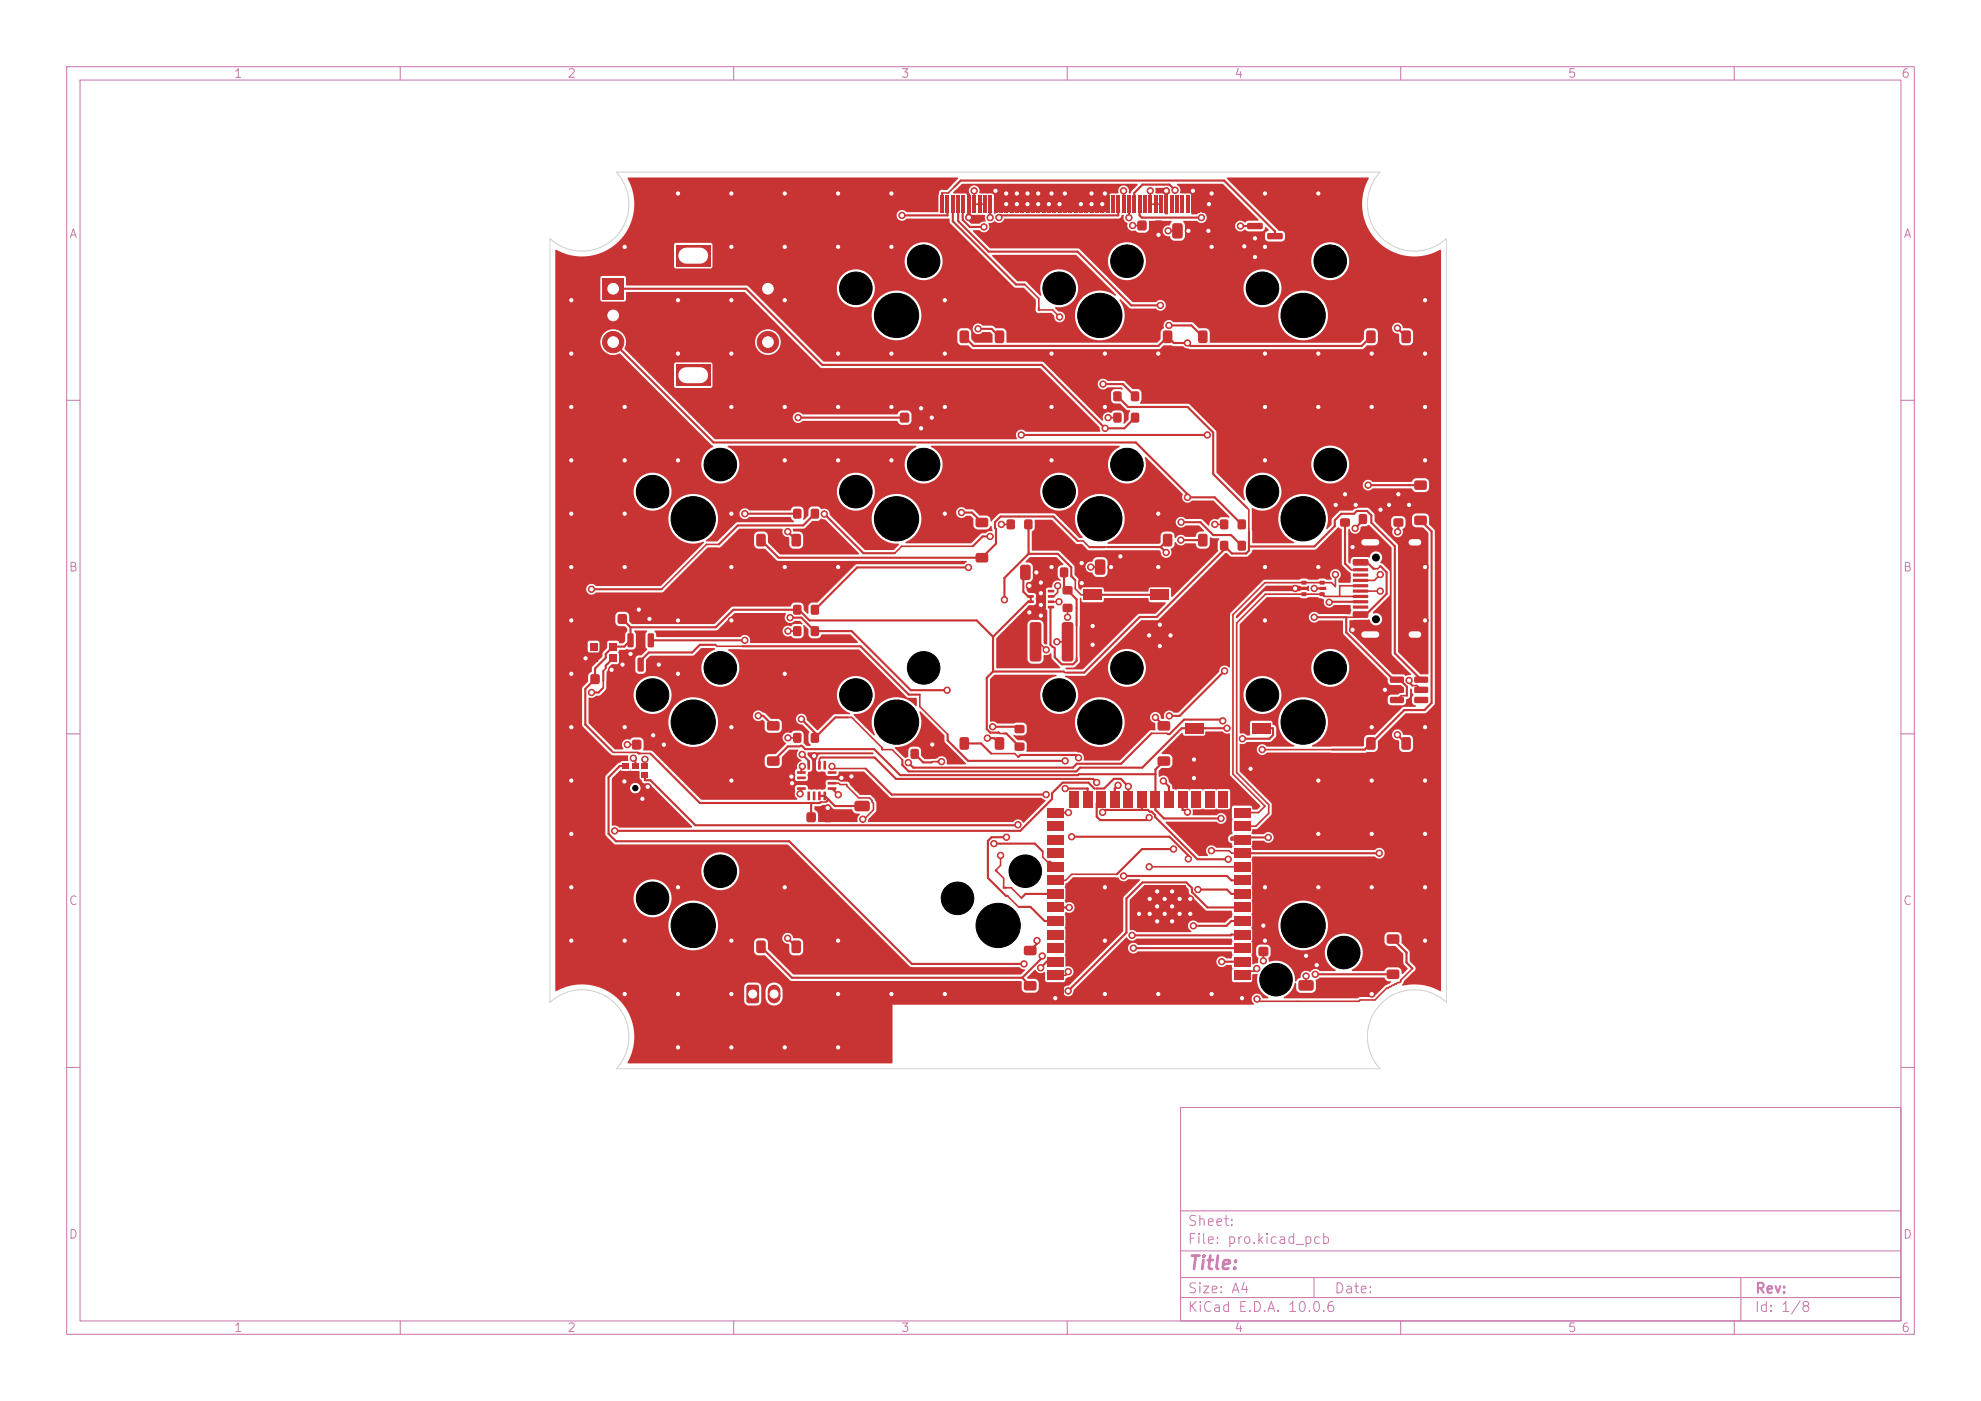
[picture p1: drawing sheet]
<svg xmlns="http://www.w3.org/2000/svg" width="297mm" height="210mm" viewBox="0 0 297 210" stroke-linecap="round" stroke-linejoin="round" font-family="sans-serif">
<defs><g id="words">
<text font-size="2" fill="#c872ab" x="178" y="190.8">Title:</text>
<g font-size="1.5" fill="#c872ab">
<text x="178" y="184.1">Sheet:</text>
<text x="178" y="186.8">File: pro.kicad_pcb</text>
<text x="178" y="197">KiCad E.D.A. 10.0.6</text>
<text x="178" y="194.2">Size: A4</text>
<text x="200" y="194.2">Date:</text>
<text x="263" y="197">Id: 1/8</text>
<text x="263" y="194.2">Rev:</text>
</g>
<g font-size="1.3" fill="#c872ab">
<text x="35" y="12">1</text>
<text x="85" y="12">2</text>
<text x="135" y="12">3</text>
<text x="185" y="12">4</text>
<text x="235" y="12">5</text>
<text x="285" y="12">6</text>
<text x="10.3" y="36">A</text>
<text x="285.3" y="36">A</text>
<text x="10.2" y="86">B</text>
<text x="285.2" y="86">B</text>
<text x="10.2" y="136">C</text>
<text x="285.2" y="136">C</text>
<text x="10.2" y="186">D</text>
<text x="285.2" y="186">D</text>
<text x="35" y="200">1</text>
<text x="85" y="200">2</text>
<text x="135" y="200">3</text>
<text x="185" y="200">4</text>
<text x="235" y="200">5</text>
<text x="285" y="200">6</text>
</g>
</g></defs>
<g fill="none" stroke="#c872ab" stroke-width=".15">
<path d="M10 10h277v190h-277zM12 12h273v186h-273zM60 10v2M110 10v2M160 10v2M210 10v2M260 10v2M10 60h2M285 60h2M10 110h2M285 110h2M10 160h2"/>
<path d="M177 166h108v32h-108zM285 160h2M60 198v2M110 198v2M160 198v2M177 194.5h108M177 191.5h108M177 187.5h108M177 181.5h108M197 191.5v3M210 198v2M260 198v2"/>
<path d="M261 191.5v6.5"/>
</g>
<g fill="#c83434">
<path d="M167 58.7l.2-.1 .9 .1 .1 .3-.1 1.1-.2 .1-.9-.1-.1-.3z"/>
<path d="M169.6 58.7l.3-.1 .8 .1 .1 .3-.1 1.1-.2 .1-.9-.1-.1-.3z"/>
<path d="M146.4 83l.2-.1h1.2l.3 .1 .1 .2v.8l-.1 .2-.3 .1h-1.2l-.2-.1-.1-.2v-.8z"/>
<path d="M146.4 77.7l.2-.1h1.2l.3 .1 .1 .3v.7l-.1 .2-.3 .1h-1.2l-.2-.1-.1-.2v-.7z"/>
<path d="M183 81.1l.2-.1 .9 .1 .1 .3-.1 1.1-.2 .1-.9-.1-.1-.3z"/>
<path d="M185.6 81.1l.3-.1 .8 .1 .1 .3-.1 1.1-.2 .1-.9-.1-.1-.3z"/>
<path d="M93.3 114.4h1v.8h-1z"/>
<path d="M93.3 115.7h1v.9h-1z"/>
<path d="M94.2 117.3a1.3 1.3 0 0 1 2.2 .3 1.3 1.3 0 0 1-1.3 1.8v-.4a.83 .83 0 0 0 .9-1.1 .83 .83 0 0 0-1.3-.4 .83 .83 0 0 0 .2 1.4l.2 .1v.4a1.3 1.3 0 0 1-.9-2.1z"/>
<path d="M96.2 115.7h1v.9h-1z"/>
<path d="M96.2 114.4h1v.8h-1z"/>
<path d="M94.8 114.4h.9v.8h-.9z"/>
<path d="M208.4 101.5l1.9-.1 .2 .2v.6l-.2 .2-1.8-.1-.1-.2z"/>
<path d="M208.4 103l1.9-.1 .2 .3v.5l-.2 .2h-1.8l-.1-.3z"/>
<path d="M208.4 104.5h1.9l.2 .2v.6l-.2 .1h-1.8l-.1-.2z"/>
<path d="M212.1 104.5h1.9l.1 .2v.6l-.2 .1h-1.7l-.2-.2z"/>
<path d="M212.1 103l1.9-.1 .1 .3v.5l-.2 .2h-1.7l-.2-.3z"/>
<path d="M212.1 101.5l1.9-.1 .1 .2v.6l-.2 .2-1.7-.1-.2-.2z"/>
<path d="M212.1 77.4l.3-.1h1.2l.2 .1 .1 .2v.8l-.1 .2-.2 .1h-1.2l-.3-.1-.1-.2v-.8z"/>
<path d="M212.1 72.1l.3-.1h1.2l.2 .1 .1 .3v.7l-.1 .2-.2 .1h-1.2l-.3-.1-.1-.2v-.7z"/>
<path d="M164.2 84l.3-.2h.8a.4 .4 0 0 1 .4 .4v1.6a.4 .4 0 0 1-.4 .4h-.8a.4 .4 0 0 1-.4-.4v-1.6z"/>
<path d="M167.3 84l.3-.2h.8a.4 .4 0 0 1 .4 .4v1.6a.4 .4 0 0 1-.4 .4h-.8a.4 .4 0 0 1-.4-.4v-1.6z"/>
<path d="M154.1 88.4h.9v.3l-.9 .1z"/>
<path d="M154.1 89.2h.9v.3l-.9 .1z"/>
<path d="M154.1 90h.9v.3l-.9 .1z"/>
<path d="M154.1 90.8h.9v.3l-.9 .1z"/>
<path d="M157.1 90.8h.9v.3l-.8 .1z"/>
<path d="M157.1 90h.9v.3l-.8 .1z"/>
<path d="M157.1 89.2h.9v.3l-.8 .1z"/>
<path d="M157.1 88.4h.9v.3l-.8 .1z"/>
</g>
<circle cx="156.1" cy="88.9" r=".48" fill="#c83434" stroke="#c83434" stroke-width=".15"/>
<path d="M155.3 88.5h1.5v2.6h-1.5z" fill="#c83434"/>
<circle cx="156.1" cy="90.7" r=".48" fill="#c83434" stroke="#c83434" stroke-width=".15"/>
<g fill="#c83434">
<path d="M151 77.9l.2-.1 .9 .1 .1 .3-.1 1.1-.2 .1-.9-.1-.1-.3z"/>
<path d="M153.6 77.9l.3-.1 .8 .1 .1 .3-.1 1.1-.2 .1-.9-.1-.1-.3z"/>
<path d="M128.2 120.1l.3-.1h1.5a.4 .4 0 0 1 .4 .4v.8a.4 .4 0 0 1-.4 .4h-1.5a.4 .4 0 0 1-.4-.4v-.8z"/>
<path d="M128.2 117.1l.3-.1h1.5a.4 .4 0 0 1 .4 .4v.8a.4 .4 0 0 1-.4 .4h-1.5a.4 .4 0 0 1-.4-.4v-.8z"/>
<path d="M112 147.7l.3-.1h1.1a.4 .4 0 0 1 .4 .4v2a.4 .4 0 0 1-.4 .4h-1.1a.4 .4 0 0 1-.4-.4v-2z"/>
</g>
<path d="M116.1 148.6v.8" fill="none" stroke="#c83434" stroke-width="1.9"/>
<g fill="#c83434">
<path d="M201 77.8l.2-.1 1.1 .1 .1 .2-.1 .9-.2 .1-1.1-.1-.1-.3z"/>
<path d="M201 75.1l.2-.1 1.1 .1 .1 .3-.1 .8-.2 .1-1.1-.1-.1-.2z"/>
<path d="M88.4 96.4h1.1v1.1h-1.1z"/>
<path d="M88.4 98.1h1.1v1.1h-1.1z"/>
<path d="M91.4 98.1h1.1v1.1h-1.1z"/>
<path d="M91.4 96.4h1.1v1.1h-1.1z"/>
<path d="M152.2 111.4l.2-.1 1.1 .1 .1 .2-.1 .9-.2 .1-1.1-.1-.1-.3z"/>
<path d="M152.2 108.7l.2-.1 1.1 .1 .1 .3-.1 .8-.2 .1-1.1-.1-.1-.2z"/>
<path d="M209 77.8l.2-.1 1.1 .1 .1 .2-.1 .9-.2 .1-1.1-.1-.1-.3z"/>
<path d="M209 75.1l.2-.1 1.1 .1 .1 .3-.1 .8-.2 .1-1.1-.1-.1-.2z"/>
<path d="M204.9 49.6l.3-.1h.7l.2 .1 .2 .3v1.2l-.2 .2-.2 .1h-.7l-.3-.1-.1-.2v-1.2z"/>
<path d="M210.2 49.6l.3-.1h.7l.2 .1 .1 .3v1.2l-.1 .2-.2 .1h-.7l-.3-.1-.1-.2v-1.2z"/>
<path d="M185 147.5h2.4v1.4h-2.4z"/>
<path d="M185 145.5h2.4v1.4h-2.4z"/>
<path d="M185 143.4h2.4v1.5h-2.4z"/>
<path d="M185 141.4h2.4v1.4h-2.4z"/>
<path d="M185 139.4h2.4v1.4h-2.4z"/>
<path d="M185 137.3h2.4v1.5h-2.4z"/>
<path d="M185 135.3h2.4v1.4h-2.4z"/>
<path d="M185 133.3h2.4v1.4h-2.4z"/>
<path d="M185 131.2h2.4v1.5h-2.4z"/>
<path d="M185 129.2h2.4v1.5h-2.4z"/>
<path d="M185 127.2h2.4v1.4h-2.4z"/>
<path d="M185 125.1h2.4v1.5h-2.4z"/>
<path d="M185 123.1h2.4v1.5h-2.4z"/>
<path d="M185 121.1h2.4v1.4h-2.4z"/>
<path d="M182.7 118.6h1.4v2.4h-1.4z"/>
<path d="M180.6 118.6h1.5v2.4h-1.5z"/>
<path d="M178.6 118.6h1.4v2.4h-1.4z"/>
<path d="M176.6 118.6h1.4v2.4h-1.4z"/>
<path d="M174.5 118.6h1.5v2.4h-1.5z"/>
<path d="M172.5 118.6h1.4v2.4h-1.4z"/>
<path d="M170.5 118.6h1.4v2.4h-1.4z"/>
<path d="M168.4 118.6h1.5v2.4h-1.5z"/>
<path d="M166.4 118.6h1.5v2.4h-1.5z"/>
<path d="M164.4 118.6h1.4v2.4h-1.4z"/>
<path d="M162.3 118.6h1.5v2.4h-1.5z"/>
<path d="M160.3 118.6h1.5v2.4h-1.5z"/>
<path d="M157 121.1h2.4v1.4h-2.4z"/>
<path d="M157 123.1h2.4v1.5h-2.4z"/>
<path d="M157 125.1h2.4v1.5h-2.4z"/>
<path d="M157 127.2h2.4v1.4h-2.4z"/>
<path d="M157 129.2h2.4v1.5h-2.4z"/>
<path d="M157 131.2h2.4v1.5h-2.4z"/>
<path d="M157 133.3h2.4v1.4h-2.4z"/>
<path d="M157 135.3h2.4v1.4h-2.4z"/>
<path d="M157 137.3h2.4v1.5h-2.4z"/>
<path d="M157 139.4h2.4v1.4h-2.4z"/>
<path d="M157 141.4h2.4v1.4h-2.4z"/>
<path d="M157 143.4h2.4v1.5h-2.4z"/>
<path d="M157 145.5h2.4v1.4h-2.4z"/>
<path d="M157 147.5h2.4v1.4h-2.4z"/>
</g>
<g fill="#c83434" stroke="#c83434" stroke-width=".15">
<circle cx="176.9" cy="137" r=".48"/>
<circle cx="176.9" cy="134.7" r=".48"/>
<circle cx="175.7" cy="138.1" r=".48"/>
<circle cx="175.7" cy="135.9" r=".48"/>
<circle cx="175.7" cy="133.6" r=".48"/>
<circle cx="174.6" cy="137" r=".48"/>
</g>
<path d="M171.5 132.7h6.2v6.3h-6.2z" fill="#c83434"/>
<g fill="#c83434" stroke="#c83434" stroke-width=".15">
<circle cx="174.6" cy="134.7" r=".48"/>
<circle cx="173.5" cy="138.1" r=".48"/>
<circle cx="173.5" cy="135.9" r=".48"/>
<circle cx="173.5" cy="133.6" r=".48"/>
<circle cx="172.4" cy="137" r=".48"/>
<circle cx="172.4" cy="134.7" r=".48"/>
</g>
<g fill="#c83434">
<path d="M88.6 101.1l.3-.1h.7l.2 .1 .1 .3v.8l-.1 .3-.2 .1h-.7l-.3-.1-.1-.3v-.8z"/>
<path d="M91.1 101.1l.2-.1h.8l.2 .1 .1 .3v.8l-.1 .3-.2 .1h-.8l-.2-.1-.1-.3v-.8z"/>
<path d="M188.8 142l.2-.1h.8l.3 .1 .1 .3v.7l-.1 .2-.3 .1h-.8l-.2-.1-.1-.2v-.7z"/>
<path d="M188.8 139.5l.2-.1h.8l.3 .1 .1 .3v.7l-.1 .3-.3 .1h-.8l-.2-.1-.1-.3v-.7z"/>
<path d="M203.8 77.1l.2-.1 .9 .1 .1 .3-.1 1.1-.2 .1-.9-.1-.1-.3z"/>
<path d="M206.4 77.1l.3-.1 .8 .1 .1 .3-.1 1.1-.2 .1-.9-.1-.1-.3z"/>
<path d="M167 61.9l.2-.1 .9 .1 .1 .3-.1 1.1-.2 .1-.9-.1-.1-.3z"/>
<path d="M169.6 61.9l.3-.1 .8 .1 .1 .3-.1 1.1-.2 .1-.9-.1-.1-.3z"/>
<path d="M194.8 147l.3-.1h1.5a.4 .4 0 0 1 .4 .4v.8a.4 .4 0 0 1-.4 .4h-1.5a.4 .4 0 0 1-.4-.4v-.8z"/>
<path d="M194.8 144l.3-.1h1.5a.4 .4 0 0 1 .4 .4v.8a.4 .4 0 0 1-.4 .4h-1.5a.4 .4 0 0 1-.4-.4v-.8z"/>
<path d="M119 76.3l.2-.1 .9 .1 .1 .3-.1 1.1-.2 .1-.9-.1-.1-.3z"/>
<path d="M121.6 76.3l.3-.1 .8 .1 .1 .3-.1 1.1-.2 .1-.9-.1-.1-.3z"/>
<path d="M204.9 110.6l.3-.1h.7l.2 .1 .2 .2v1.2l-.2 .3-.2 .1h-.7l-.3-.1-.1-.3v-1.2z"/>
<path d="M210.2 110.6l.3-.1h.7l.2 .1 .1 .2v1.2l-.1 .3-.2 .1h-.7l-.3-.1-.1-.3v-1.2z"/>
<path d="M92.7 92.1l.2-.1h.8l.2 .1 .1 .3v.8l-.1 .2-.2 .1h-.8l-.2-.1-.1-.2v-.8z"/>
<path d="M95.2 92.1l.2-.1h.7l.3 .1 .1 .3v.8l-.1 .2-.3 .1h-.7l-.2-.1-.1-.2v-.8z"/>
<path d="M159.4 90.6l.2-.1 1.1 .1 .1 .2-.1 .9-.2 .1-1.1-.1-.1-.3z"/>
<path d="M159.4 87.9l.2-.1 1.1 .1 .1 .3-.1 .8-.2 .1-1.1-.1-.1-.2z"/>
<path d="M135 61.9l.3-.1h.7l.2 .1 .1 .3v.8l-.1 .3-.2 .1h-.7l-.3-.1-.1-.3v-.8z"/>
<path d="M137.5 61.9l.2-.1h.8l.2 .1 .1 .3v.8l-.1 .3-.2 .1h-.8l-.2-.1-.1-.3v-.8z"/>
<path d="M119 90.7l.2-.1 .9 .1 .1 .3-.1 1.1-.2 .1-.9-.1-.1-.3z"/>
<path d="M121.6 90.7l.3-.1 .8 .1 .1 .3-.1 1.1-.2 .1-.9-.1-.1-.3z"/>
<path d="M183 77.9l.2-.1 .9 .1 .1 .3-.1 1.1-.2 .1-.9-.1-.1-.3z"/>
<path d="M185.6 77.9l.3-.1 .8 .1 .1 .3-.1 1.1-.2 .1-.9-.1-.1-.3z"/>
<path d="M173.6 113.5l.3-.1h1.2l.2 .1 .2 .2v.7l-.2 .3-.2 .1h-1.2l-.3-.1-.1-.3v-.7z"/>
<path d="M173.6 108.2l.3-.1h1.2l.2 .1 .2 .2v.8l-.2 .2-.2 .1h-1.2l-.3-.1-.1-.2v-.8z"/>
<path d="M153 84.8l.3-.2h.8a.4 .4 0 0 1 .4 .4v1.6a.4 .4 0 0 1-.4 .4h-.8a.4 .4 0 0 1-.4-.4v-1.6z"/>
<path d="M156.1 84.8l.3-.2h.8a.4 .4 0 0 1 .4 .4v1.6a.4 .4 0 0 1-.4 .4h-.8a.4 .4 0 0 1-.4-.4v-1.6z"/>
<path d="M113.5 80.1l.2-.1h.8l.2 .1 .1 .3v1.2l-.1 .2-.2 .1h-.8l-.2-.1-.1-.2v-1.2z"/>
<path d="M118.8 80.1l.2-.1h.7l.3 .1 .1 .3v1.2l-.1 .2-.3 .1h-.7l-.2-.1-.1-.2v-1.2z"/>
<path d="M121 121.8l.3-.1h.7l.2 .1 .1 .3v.8l-.1 .3-.2 .1h-.7l-.3-.1-.1-.3v-.8z"/>
<path d="M123.5 121.8l.2-.1h.8l.2 .1 .1 .3v.8l-.1 .3-.2 .1h-.8l-.2-.1-.1-.3v-.8z"/>
<path d="M162.5 88.4h2.7v1.6h-2.7z"/>
<path d="M172.5 88.4h2.8v1.6h-2.8z"/>
<path d="M162.5 94.4h2.7v1.6h-2.7z"/>
<path d="M172.5 94.4h2.8v1.6h-2.8z"/>
<path d="M144 110.6l.2-.1h.7l.3 .1 .1 .2v1.2l-.1 .3-.3 .1h-.7l-.2-.1-.1-.3v-1.2z"/>
<path d="M149.2 110.6l.3-.1h.7l.3 .1 .1 .2v1.2l-.1 .3-.3 .1h-.7l-.3-.1-.1-.3v-1.2z"/>
<path d="M119 93.9l.2-.1 .9 .1 .1 .3-.1 1.1-.2 .1-.9-.1-.1-.3z"/>
<path d="M121.6 93.9l.3-.1 .8 .1 .1 .3-.1 1.1-.2 .1-.9-.1-.1-.3z"/>
<path d="M174.4 49.6l.3-.1h.7l.3 .1 .1 .3v1.2l-.1 .2-.3 .1h-.7l-.3-.1-.1-.2v-1.2z"/>
<path d="M179.7 49.6l.3-.1h.7l.2 .1 .2 .3v1.2l-.2 .2-.2 .1h-.7l-.3-.1-.1-.2v-1.2z"/>
<path d="M94.1 98.6h.7l.2 .1v1.7l-.1 .3h-.6l-.2-.2z"/>
<path d="M95.6 98.6h.7l.2 .1v1.7l-.1 .3h-.6l-.2-.2z"/>
<path d="M97.2 98.6h.6l.2 .1 .1 1.7-.2 .3h-.6l-.2-.2z"/>
<path d="M97.2 95l.6-.1 .2 .2 .1 1.7-.2 .2h-.6l-.2-.1z"/>
<path d="M94.1 95l.7-.1 .2 .2v1.7l-.1 .2h-.6l-.2-.1z"/>
<path d="M177.7 108.4h2.7v1.6h-2.7z"/>
<path d="M187.7 108.4h2.8v1.6h-2.8z"/>
<path d="M177.7 114.4h2.7v1.6h-2.7z"/>
<path d="M187.7 114.4h2.8v1.6h-2.8z"/>
<path d="M119.5 115.6h1.3v.3l-1.2 .1z"/>
<path d="M119.5 116.4h1.3v.3l-1.2 .1z"/>
<path d="M119.5 117.2h1.3v.3l-1.2 .1z"/>
<path d="M119.5 118h1.3v.3l-1.2 .1z"/>
<path d="M121.1 118.7h.3v1.3l-.3-.1z"/>
<path d="M121.9 118.7h.3v1.3l-.3-.1z"/>
<path d="M122.7 118.7h.3v1.3l-.3-.1z"/>
<path d="M123.5 118.7h.3v1.3l-.3-.1z"/>
<path d="M124.1 118h1.3v.3l-1.2 .1z"/>
<path d="M124.1 117.2h1.3v.3l-1.2 .1z"/>
<path d="M124.1 116.4h1.3v.3l-1.2 .1z"/>
<path d="M124.1 115.6h1.3v.3l-1.2 .1z"/>
<path d="M123.5 114.1h.3v1.3l-.3-.1z"/>
<path d="M122.7 114.1h.3v1.3l-.3-.1z"/>
<path d="M121.9 114.1h.3v1.3l-.3-.1z"/>
<path d="M121.1 114.1h.3v1.3l-.3-.1z"/>
<path d="M121.5 116h1.9v2h-1.9z"/>
<path d="M174.4 80.1l.3-.1h.7l.3 .1 .1 .3v1.2l-.1 .2-.3 .1h-.7l-.3-.1-.1-.2v-1.2z"/>
<path d="M179.7 80.1l.3-.1h.7l.2 .1 .2 .3v1.2l-.2 .2-.2 .1h-.7l-.3-.1-.1-.2v-1.2z"/>
<path d="M208 145.4l.3-.1h1.2l.2 .1 .1 .3v.7l-.1 .3-.2 .1h-1.2l-.3-.1-.1-.3v-.7z"/>
<path d="M208 140.1l.3-.1h1.2l.2 .1 .1 .3v.7l-.1 .3-.2 .1h-1.2l-.3-.1-.1-.3v-.7z"/>
<path d="M144 49.6l.2-.1h.7l.3 .1 .1 .3v1.2l-.1 .2-.3 .1h-.7l-.2-.1-.1-.2v-1.2z"/>
<path d="M149.2 49.6l.3-.1h.7l.3 .1 .1 .3v1.2l-.1 .2-.3 .1h-.7l-.3-.1-.1-.2v-1.2z"/>
<path d="M153.6 147.1l.3-.1h1.2l.2 .1 .1 .3v.7l-.1 .3-.2 .1h-1.2l-.3-.1-.1-.3v-.7z"/>
<path d="M153.6 141.9l.3-.1h1.2l.2 .1 .1 .2v.7l-.1 .3-.2 .1h-1.2l-.3-.1-.1-.3v-.7z"/>
<path d="M195.1 87.1h.7v.5h-.7z"/>
<path d="M194.9 88h.9l.1 .4h-1z"/>
<path d="M195.1 88.8h.7v.5h-.7z"/>
<path d="M197.9 88.8h.7v.5h-.7z"/>
<path d="M197.8 88h1v.4h-.9z"/>
<path d="M197.9 87.1h.7v.5h-.7z"/>
<path d="M94.8 111l.3-.1h.7l.3 .1 .1 .2v.8l-.1 .3-.3 .1h-.7l-.3-.1-.1-.3v-.8z"/>
<path d="M97.3 111l.3-.1h.7l.2 .1 .2 .2v.8l-.2 .3-.2 .1h-.7l-.3-.1-.1-.3v-.8z"/>
<path d="M175.8 33.6l.3-.2h.8a.4 .4 0 0 1 .4 .4v1.6a.4 .4 0 0 1-.4 .4h-.8a.4 .4 0 0 1-.4-.4v-1.6z"/>
<path d="M178.9 33.6l.3-.2h.8a.4 .4 0 0 1 .4 .4v1.6a.4 .4 0 0 1-.4 .4h-.8a.4 .4 0 0 1-.4-.4v-1.6z"/>
<path d="M119 109.9l.2-.1 .9 .1 .1 .3-.1 1.1-.2 .1-.9-.1-.1-.3z"/>
<path d="M121.6 109.9l.3-.1 .8 .1 .1 .3-.1 1.1-.2 .1-.9-.1-.1-.3z"/>
<path d="M159 85.1l.2-.1 .9 .1 .1 .3-.1 1.1-.2 .1-.9-.1-.1-.3z"/>
<path d="M161.6 85.1l.3-.1 .8 .1 .1 .3-.1 1.1-.2 .1-.9-.1-.1-.3z"/>
<path d="M115.1 113.5l.2-.1h1.2l.3 .1 .1 .2v.7l-.1 .3-.3 .1h-1.2l-.2-.1-.1-.3v-.7z"/>
<path d="M115.1 108.2l.2-.1h1.2l.3 .1 .1 .2v.8l-.1 .2-.3 .1h-1.2l-.2-.1-.1-.2v-.8z"/>
<path d="M202.9 93l2.1-.1 .1 .3v.5l-.2 .2h-1.9l-.2-.3z"/>
<path d="M202.9 91.7h2.1l.1 .2v.6l-.2 .1h-1.9l-.2-.2z"/>
<path d="M202.9 90h2.1h.1v.3l-.1 .1h-2.1l-.1-.1z"/>
<path d="M202.9 88.4h2.1h.1v.3l-.1 .1h-2.1l-.1-.1z"/>
<path d="M202.9 87.6h2.1h.1v.3l-.1 .1h-2.1l-.1-.1z"/>
<path d="M202.9 86h2.1h.1v.3l-.1 .1h-2.1l-.1-.1z"/>
<path d="M202.9 83.9l2.1-.1 .1 .2v.6l-.2 .2-1.9-.1-.2-.2z"/>
<path d="M202.9 82.6l2.1-.1 .1 .3v.5l-.2 .2h-1.9l-.2-.3z"/>
<path d="M202.9 85.2h2.1h.1v.3l-.1 .1h-2.1l-.1-.1z"/>
<path d="M202.9 86.8h2.1h.1v.3l-.1 .1h-2.1l-.1-.1z"/>
<path d="M202.9 89.2h2.1h.1v.3l-.1 .1h-2.1l-.1-.1z"/>
<path d="M202.9 90.8h2.1h.1v.3l-.1 .1h-2.1l-.1-.1z"/>
</g>
<path d="M204.6 95.1h1.7M204.6 81.3h1.7M211.7 95.1h.9M211.7 81.3h.9" fill="none" stroke="#c83434" stroke-width="1.6"/>
<g fill="#c83434">
<path d="M154.5 93.4l.3-.2h.9a.4 .4 0 0 1 .4 .4v5.2a.4 .4 0 0 1-.4 .4h-.9a.4 .4 0 0 1-.4-.4v-5.2z"/>
<path d="M159.3 93.4l.3-.2h.9a.4 .4 0 0 1 .4 .4v5.2a.4 .4 0 0 1-.4 .4h-.9a.4 .4 0 0 1-.4-.4v-5.2z"/>
<path d="M136.6 112.3l.2-.1 .9 .1 .1 .3-.1 1.1-.2 .1-.9-.1-.1-.3z"/>
<path d="M139.2 112.3l.3-.1 .8 .1 .1 .3-.1 1.1-.2 .1-.9-.1-.1-.3z"/>
<path d="M90.3 41.7h3.2v3.2h-3.2z"/>
</g>
<g fill="#c83434" stroke="#c83434" stroke-width=".15">
<circle cx="91.9" cy="51.3" r="1.6"/>
<circle cx="91.9" cy="47.3" r="1.6"/>
</g>
<g fill="#c83434">
<path d="M101.4 36.7h5.1v3.2h-5.1z"/>
<path d="M101.4 54.6h5.1v3.2h-5.1z"/>
</g>
<g fill="#c83434" stroke="#c83434" stroke-width=".15">
<circle cx="115.1" cy="51.3" r="1.6"/>
<circle cx="115.1" cy="43.3" r="1.6"/>
</g>
<g fill="#c83434">
<path d="M113.5 141.1l.2-.1h.8l.2 .1 .1 .2v1.2l-.1 .3-.2 .1h-.8l-.2-.1-.1-.3v-1.2z"/>
<path d="M118.8 141.1l.2-.1h.7l.3 .1 .1 .2v1.2l-.1 .3-.3 .1h-.7l-.2-.1-.1-.3v-1.2z"/>
<path d="M170.6 33.1l.3-.1h.7l.2 .1 .1 .3v.8l-.1 .3-.2 .1h-.7l-.3-.1-.1-.3v-.8z"/>
<path d="M173.1 33.1l.2-.1h.8l.2 .1 .1 .3v.8l-.1 .3-.2 .1h-.8l-.2-.1-.1-.3v-.8z"/>
<path d="M141 29.3h.5v2.6h-.5z"/>
<path d="M141.8 29.3h.5v2.6h-.5z"/>
<path d="M142.6 29.3h.5v2.6h-.5z"/>
<path d="M143.4 29.3h.5v2.6h-.5z"/>
<path d="M144.2 29.3h.5v2.6h-.5z"/>
<path d="M145 29.3h.5v2.6h-.5z"/>
<path d="M145.8 29.3h.5v2.6h-.5z"/>
<path d="M146.6 29.3h.5v2.6h-.5z"/>
<path d="M147.4 29.3h.5v2.6h-.5z"/>
<path d="M148.2 29.3h.5v2.6h-.5z"/>
<path d="M149 29.3h.5v2.6h-.5z"/>
<path d="M149.8 29.3h.5v2.6h-.5z"/>
<path d="M150.6 29.3h.5v2.6h-.5z"/>
<path d="M151.4 29.3h.5v2.6h-.5z"/>
<path d="M152.2 29.3h.5v2.6h-.5z"/>
<path d="M153 29.3h.5v2.6h-.5z"/>
<path d="M153.8 29.3h.5v2.6h-.5z"/>
<path d="M154.6 29.3h.5v2.6h-.5z"/>
<path d="M155.4 29.3h.5v2.6h-.5z"/>
<path d="M156.2 29.3h.5v2.6h-.5z"/>
<path d="M157 29.3h.5v2.6h-.5z"/>
<path d="M157.8 29.3h.5v2.6h-.5z"/>
<path d="M158.6 29.3h.5v2.6h-.5z"/>
<path d="M159.4 29.3h.5v2.6h-.5z"/>
<path d="M160.2 29.3h.5v2.6h-.5z"/>
<path d="M161 29.3h.5v2.6h-.5z"/>
<path d="M161.8 29.3h.5v2.6h-.5z"/>
<path d="M162.6 29.3h.5v2.6h-.5z"/>
<path d="M163.4 29.3h.5v2.6h-.5z"/>
<path d="M164.2 29.3h.5v2.6h-.5z"/>
<path d="M165 29.3h.5v2.6h-.5z"/>
<path d="M165.8 29.3h.5v2.6h-.5z"/>
<path d="M166.6 29.3h.5v2.6h-.5z"/>
<path d="M167.4 29.3h.5v2.6h-.5z"/>
<path d="M168.2 29.3h.5v2.6h-.5z"/>
<path d="M169 29.3h.5v2.6h-.5z"/>
<path d="M169.8 29.3h.5v2.6h-.5z"/>
<path d="M170.6 29.3h.5v2.6h-.5z"/>
<path d="M171.4 29.3h.5v2.6h-.5z"/>
<path d="M172.2 29.3h.5v2.6h-.5z"/>
<path d="M173 29.3h.5v2.6h-.5z"/>
<path d="M173.8 29.3h.5v2.6h-.5z"/>
<path d="M174.6 29.3h.5v2.6h-.5z"/>
<path d="M175.4 29.3h.5v2.6h-.5z"/>
<path d="M176.2 29.3h.5v2.6h-.5z"/>
<path d="M177 29.3h.5v2.6h-.5z"/>
<path d="M177.8 29.3h.5v2.6h-.5z"/>
<path d="M178.6 29.3h.5v2.6h-.5z"/>
<path d="M179.4 29.3h.5v2.6h-.5z"/>
<path d="M180.2 29.3h.5v2.6h-.5z"/>
<path d="M187 33.5l2.2-.1 .1 .2v.6l-.2 .2-2-.1-.1-.2z"/>
<path d="M187 36.5h2.2l.1 .2v.6l-.2 .1h-2l-.1-.2z"/>
<path d="M190 35l2.2-.1 .1 .3v.5l-.2 .2h-2l-.1-.3z"/>
</g>
<g fill="#c83434" stroke="#c83434" stroke-width=".15">
<circle cx="158.9" cy="47.5" r=".48"/>
<circle cx="165.4" cy="57.6" r=".48"/>
<circle cx="174.4" cy="117.1" r=".48"/>
<circle cx="174.8" cy="82.8" r=".48"/>
<circle cx="144.2" cy="76.8" r=".48"/>
<circle cx="174" cy="45.8" r=".48"/>
<circle cx="177.1" cy="78.3" r=".48"/>
<circle cx="169.9" cy="142.1" r=".48"/>
<circle cx="153.5" cy="144.5" r=".48"/>
<circle cx="162.1" cy="30.6" r=".48"/>
<circle cx="189.7" cy="69" r=".48"/>
<circle cx="188.2" cy="35.7" r=".48"/>
<circle cx="91.7" cy="100.4" r=".48"/>
<circle cx="109.7" cy="85" r=".48"/>
<circle cx="187.5" cy="115.2" r=".48"/>
<circle cx="213.7" cy="109" r=".48"/>
<circle cx="141.7" cy="61" r=".48"/>
<circle cx="101.7" cy="53" r=".48"/>
<circle cx="101.7" cy="157" r=".48"/>
<circle cx="181.2" cy="34.6" r=".48"/>
<circle cx="173.9" cy="96.8" r=".48"/>
<circle cx="93.7" cy="85" r=".48"/>
<circle cx="189.7" cy="133" r=".48"/>
<circle cx="203.3" cy="75.7" r=".48"/>
<circle cx="101.7" cy="101" r=".48"/>
<circle cx="205.7" cy="61" r=".48"/>
<circle cx="93.7" cy="61" r=".48"/>
<circle cx="189.7" cy="37" r=".48"/>
<circle cx="188.2" cy="38.5" r=".48"/>
<circle cx="205.7" cy="117" r=".48"/>
<circle cx="125.7" cy="157" r=".48"/>
<circle cx="122.1" cy="113.3" r=".48"/>
<circle cx="85.7" cy="101" r=".48"/>
<circle cx="154.3" cy="87.8" r=".48"/>
<circle cx="118.8" cy="117.4" r=".48"/>
<circle cx="163.7" cy="29" r=".48"/>
<circle cx="85.7" cy="93" r=".48"/>
<circle cx="197.7" cy="117" r=".48"/>
<circle cx="117.7" cy="157" r=".48"/>
<circle cx="101.7" cy="93" r=".48"/>
<circle cx="189.7" cy="141" r=".48"/>
<circle cx="186.6" cy="36.9" r=".48"/>
<circle cx="85.7" cy="141" r=".48"/>
<circle cx="117.7" cy="69" r=".48"/>
<circle cx="138.1" cy="64.2" r=".48"/>
<circle cx="213.7" cy="53" r=".48"/>
<circle cx="85.7" cy="69" r=".48"/>
<circle cx="85.7" cy="53" r=".48"/>
<circle cx="125.7" cy="37" r=".48"/>
<circle cx="205.7" cy="133" r=".48"/>
<circle cx="85.7" cy="125" r=".48"/>
<circle cx="96.3" cy="119.7" r=".48"/>
<circle cx="93.3" cy="99.6" r=".48"/>
<circle cx="125.7" cy="61" r=".48"/>
<circle cx="109.7" cy="157" r=".48"/>
<circle cx="109.7" cy="29" r=".48"/>
<circle cx="87.8" cy="98.7" r=".48"/>
<circle cx="133.7" cy="61" r=".48"/>
<circle cx="154.1" cy="30.6" r=".48"/>
<circle cx="95.8" cy="91.4" r=".48"/>
<circle cx="162.2" cy="84.4" r=".48"/>
<circle cx="205.7" cy="53" r=".48"/>
<circle cx="109.7" cy="141" r=".48"/>
<circle cx="109.7" cy="117" r=".48"/>
<circle cx="189.7" cy="29" r=".48"/>
<circle cx="157.7" cy="29" r=".48"/>
<circle cx="189.4" cy="138.7" r=".48"/>
<circle cx="109.7" cy="93" r=".48"/>
<circle cx="98.8" cy="99.6" r=".48"/>
<circle cx="197.7" cy="85" r=".48"/>
<circle cx="149.3" cy="28.6" r=".48"/>
<circle cx="141.7" cy="53" r=".48"/>
<circle cx="85.7" cy="133" r=".48"/>
<circle cx="117.7" cy="37" r=".48"/>
<circle cx="194.2" cy="88.2" r=".48"/>
<circle cx="163.7" cy="30.6" r=".48"/>
<circle cx="165.7" cy="53" r=".48"/>
<circle cx="101.7" cy="29" r=".48"/>
<circle cx="109.7" cy="37" r=".48"/>
<circle cx="213.7" cy="117" r=".48"/>
<circle cx="155.4" cy="85.8" r=".48"/>
<circle cx="202.8" cy="94.4" r=".48"/>
<circle cx="133.7" cy="53" r=".48"/>
<circle cx="174.9" cy="28.6" r=".48"/>
<circle cx="133.7" cy="149" r=".48"/>
<circle cx="138.1" cy="61.2" r=".48"/>
<circle cx="181.7" cy="37" r=".48"/>
<circle cx="101.7" cy="149" r=".48"/>
<circle cx="85.7" cy="77" r=".48"/>
<circle cx="155.7" cy="29" r=".48"/>
<circle cx="170.8" cy="137" r=".48"/>
<circle cx="189.7" cy="53" r=".48"/>
<circle cx="213.7" cy="69" r=".48"/>
<circle cx="157.7" cy="53" r=".48"/>
<circle cx="213.7" cy="93" r=".48"/>
<circle cx="133.7" cy="29" r=".48"/>
<circle cx="126.2" cy="116.6" r=".48"/>
<circle cx="150.9" cy="30.6" r=".48"/>
<circle cx="85.7" cy="45" r=".48"/>
<circle cx="165.7" cy="61" r=".48"/>
<circle cx="189.7" cy="85" r=".48"/>
<circle cx="207" cy="76.4" r=".48"/>
<circle cx="139.8" cy="111.6" r=".48"/>
<circle cx="172.3" cy="95.2" r=".48"/>
<circle cx="125.7" cy="85" r=".48"/>
<circle cx="125.7" cy="141" r=".48"/>
<circle cx="117.7" cy="85" r=".48"/>
<circle cx="165.7" cy="149" r=".48"/>
<circle cx="173.7" cy="53" r=".48"/>
<circle cx="208.3" cy="75.7" r=".48"/>
<circle cx="173.7" cy="77" r=".48"/>
<circle cx="109.7" cy="77" r=".48"/>
<circle cx="125.7" cy="53" r=".48"/>
<circle cx="125.7" cy="69" r=".48"/>
<circle cx="200.3" cy="75.7" r=".48"/>
<circle cx="165.7" cy="133" r=".48"/>
<circle cx="125.7" cy="149" r=".48"/>
<circle cx="181.7" cy="29" r=".48"/>
<circle cx="213.7" cy="61" r=".48"/>
<circle cx="175.5" cy="95.2" r=".48"/>
<circle cx="101.7" cy="45" r=".48"/>
<circle cx="117.7" cy="29" r=".48"/>
<circle cx="197.7" cy="53" r=".48"/>
<circle cx="173.7" cy="35.2" r=".48"/>
<circle cx="178.9" cy="28.6" r=".48"/>
<circle cx="205.7" cy="125" r=".48"/>
<circle cx="189.7" cy="93" r=".48"/>
<circle cx="178.5" cy="137" r=".48"/>
<circle cx="93.7" cy="69" r=".48"/>
<circle cx="118.7" cy="116.4" r=".48"/>
<circle cx="93.7" cy="109" r=".48"/>
<circle cx="101.7" cy="133" r=".48"/>
<circle cx="157.7" cy="85" r=".48"/>
<circle cx="157.7" cy="69" r=".48"/>
<circle cx="117.7" cy="101" r=".48"/>
<circle cx="93.6" cy="117.1" r=".48"/>
<circle cx="197.7" cy="29" r=".48"/>
<circle cx="97.9" cy="110.2" r=".48"/>
<circle cx="157.7" cy="61" r=".48"/>
<circle cx="158.9" cy="30.6" r=".48"/>
<circle cx="213.7" cy="133" r=".48"/>
<circle cx="109.7" cy="61" r=".48"/>
<circle cx="141.7" cy="149" r=".48"/>
<circle cx="93.7" cy="37" r=".48"/>
<circle cx="201.7" cy="74.1" r=".48"/>
<circle cx="179" cy="113.8" r=".48"/>
<circle cx="213.7" cy="45" r=".48"/>
<circle cx="163.8" cy="93.8" r=".48"/>
<circle cx="163.8" cy="96.6" r=".48"/>
<circle cx="99.5" cy="111.6" r=".48"/>
<circle cx="173.9" cy="93.6" r=".48"/>
<circle cx="181.7" cy="149" r=".48"/>
<circle cx="195.8" cy="143.3" r=".48"/>
<circle cx="213.7" cy="125" r=".48"/>
<circle cx="109.7" cy="45" r=".48"/>
<circle cx="165.7" cy="29" r=".48"/>
<circle cx="124.1" cy="121.1" r=".48"/>
<circle cx="133.7" cy="69" r=".48"/>
<circle cx="197.7" cy="133" r=".48"/>
<circle cx="133.7" cy="37" r=".48"/>
<circle cx="178.2" cy="34.6" r=".48"/>
<circle cx="156.1" cy="87.3" r=".48"/>
<circle cx="85.7" cy="109" r=".48"/>
<circle cx="93.7" cy="149" r=".48"/>
<circle cx="166.6" cy="85" r=".48"/>
<circle cx="197.7" cy="61" r=".48"/>
<circle cx="186.2" cy="149.6" r=".48"/>
<circle cx="156.1" cy="92.3" r=".48"/>
<circle cx="152.5" cy="30.6" r=".48"/>
<circle cx="157.3" cy="30.6" r=".48"/>
<circle cx="159.7" cy="29" r=".48"/>
<circle cx="93.7" cy="141" r=".48"/>
<circle cx="150.9" cy="29" r=".48"/>
<circle cx="209.7" cy="74.1" r=".48"/>
<circle cx="85.7" cy="61" r=".48"/>
<circle cx="154.3" cy="91.8" r=".48"/>
<circle cx="117.7" cy="61" r=".48"/>
<circle cx="202.8" cy="82" r=".48"/>
<circle cx="181.3" cy="30.6" r=".48"/>
<circle cx="173.7" cy="149" r=".48"/>
<circle cx="211.3" cy="75.7" r=".48"/>
<circle cx="155.7" cy="30.6" r=".48"/>
<circle cx="93.7" cy="77" r=".48"/>
<circle cx="117.7" cy="133" r=".48"/>
<circle cx="205.7" cy="149" r=".48"/>
<circle cx="168" cy="83.4" r=".48"/>
<circle cx="97.4" cy="92.8" r=".48"/>
<circle cx="145.3" cy="32.6" r=".48"/>
<circle cx="207.6" cy="103.4" r=".48"/>
<circle cx="109.7" cy="53" r=".48"/>
<circle cx="213.7" cy="85" r=".48"/>
<circle cx="109.7" cy="149" r=".48"/>
<circle cx="152.5" cy="29" r=".48"/>
<circle cx="179" cy="116.6" r=".48"/>
<circle cx="94.5" cy="98" r=".48"/>
<circle cx="165.3" cy="30.6" r=".48"/>
<circle cx="109.7" cy="109" r=".48"/>
<circle cx="205.7" cy="109" r=".48"/>
<circle cx="97.1" cy="117.9" r=".48"/>
<circle cx="154.1" cy="29" r=".48"/>
<circle cx="197.7" cy="125" r=".48"/>
<circle cx="117.7" cy="45" r=".48"/>
<circle cx="141.7" cy="45" r=".48"/>
<circle cx="141.7" cy="77" r=".48"/>
<circle cx="197.4" cy="144.7" r=".48"/>
<circle cx="189.7" cy="61" r=".48"/>
<circle cx="158.2" cy="149.6" r=".48"/>
<circle cx="162.2" cy="87.4" r=".48"/>
<circle cx="85.7" cy="117" r=".48"/>
<circle cx="125.7" cy="29" r=".48"/>
<circle cx="213.7" cy="141" r=".48"/>
<circle cx="173.7" cy="85" r=".48"/>
<circle cx="178.5" cy="134.7" r=".48"/>
<circle cx="85.7" cy="85" r=".48"/>
<circle cx="101.7" cy="69" r=".48"/>
<circle cx="127.7" cy="116.4" r=".48"/>
<circle cx="139.7" cy="62.6" r=".48"/>
<circle cx="165.7" cy="141" r=".48"/>
<circle cx="152.6" cy="123.6" r=".48"/>
<circle cx="169.7" cy="140.2" r=".48"/>
<circle cx="120" cy="119" r=".48"/>
<circle cx="94.1" cy="111.6" r=".48"/>
<circle cx="188.4" cy="145.2" r=".48"/>
<circle cx="168.5" cy="28.6" r=".48"/>
<circle cx="150.1" cy="78.6" r=".48"/>
<circle cx="118.1" cy="94.6" r=".48"/>
<circle cx="169.8" cy="33.8" r=".48"/>
<circle cx="158.8" cy="90.2" r=".48"/>
<circle cx="195.8" cy="146.3" r=".48"/>
<circle cx="182.1" cy="78.6" r=".48"/>
<circle cx="166.1" cy="62.6" r=".48"/>
<circle cx="160.1" cy="92.5" r=".48"/>
<circle cx="172.5" cy="28.6" r=".48"/>
<circle cx="146.1" cy="28.6" r=".48"/>
<circle cx="118.1" cy="110.6" r=".48"/>
<circle cx="175.1" cy="34.6" r=".48"/>
<circle cx="96.7" cy="113.8" r=".48"/>
<circle cx="163.5" cy="85" r=".48"/>
<circle cx="158.5" cy="96.2" r=".48"/>
<circle cx="189.4" cy="144" r=".48"/>
<circle cx="94.9" cy="113.7" r=".48"/>
<circle cx="178.9" cy="138.8" r=".48"/>
<circle cx="197" cy="88.2" r=".48"/>
<circle cx="197" cy="92.5" r=".48"/>
<circle cx="209.5" cy="79.7" r=".48"/>
<circle cx="211.3" cy="102" r=".48"/>
<circle cx="183.1" cy="122.7" r=".48"/>
<circle cx="189.2" cy="112.4" r=".48"/>
<circle cx="205.1" cy="72.7" r=".48"/>
<circle cx="158.6" cy="87.8" r=".48"/>
<circle cx="156.9" cy="97.4" r=".48"/>
<circle cx="160.2" cy="121.8" r=".48"/>
<circle cx="150.6" cy="89.9" r=".48"/>
<circle cx="125.7" cy="119.1" r=".48"/>
<circle cx="129.4" cy="122.8" r=".48"/>
<circle cx="88.7" cy="103.8" r=".48"/>
<circle cx="88.7" cy="88.3" r=".48"/>
<circle cx="135.2" cy="32.3" r=".48"/>
<circle cx="148.8" cy="108.9" r=".48"/>
<circle cx="178" cy="121.7" r=".48"/>
<circle cx="178" cy="51.4" r=".48"/>
<circle cx="209.5" cy="49.2" r=".48"/>
<circle cx="184" cy="109.2" r=".48"/>
<circle cx="183.2" cy="144.2" r=".48"/>
<circle cx="119.7" cy="62.6" r=".48"/>
<circle cx="120.1" cy="107.8" r=".48"/>
<circle cx="186.3" cy="110.7" r=".48"/>
<circle cx="120.3" cy="114.9" r=".48"/>
<circle cx="160.1" cy="148.5" r=".48"/>
<circle cx="179.6" cy="133.3" r=".48"/>
<circle cx="178.2" cy="128.7" r=".48"/>
<circle cx="120.3" cy="113.1" r=".48"/>
<circle cx="160.7" cy="125.4" r=".48"/>
<circle cx="124.7" cy="114.9" r=".48"/>
<circle cx="156.8" cy="119.1" r=".48"/>
<circle cx="164.4" cy="117.3" r=".48"/>
<circle cx="168.5" cy="131.3" r=".48"/>
<circle cx="123.6" cy="77" r=".48"/>
<circle cx="148.4" cy="80.4" r=".48"/>
<circle cx="172.3" cy="129.9" r=".48"/>
<circle cx="206.8" cy="127.9" r=".48"/>
<circle cx="153.1" cy="65.2" r=".48"/>
<circle cx="181.6" cy="127.5" r=".48"/>
<circle cx="181" cy="65.2" r=".48"/>
<circle cx="183.3" cy="108.1" r=".48"/>
<circle cx="190.1" cy="125.5" r=".48"/>
<circle cx="136.2" cy="114.3" r=".48"/>
<circle cx="200.2" cy="86.1" r=".48"/>
<circle cx="206.9" cy="88.6" r=".48"/>
<circle cx="206.9" cy="86.1" r=".48"/>
<circle cx="165.3" cy="121.8" r=".48"/>
<circle cx="184.1" cy="128.8" r=".48"/>
<circle cx="197.2" cy="146" r=".48"/>
<circle cx="161.7" cy="113.6" r=".48"/>
<circle cx="156.3" cy="143.3" r=".48"/>
<circle cx="175.3" cy="107.3" r=".48"/>
<circle cx="92.2" cy="124.5" r=".48"/>
<circle cx="169.2" cy="117.9" r=".48"/>
<circle cx="183.6" cy="100.6" r=".48"/>
<circle cx="165.7" cy="64.2" r=".48"/>
<circle cx="167.6" cy="117.7" r=".48"/>
<circle cx="178" cy="74.5" r=".48"/>
<circle cx="172.3" cy="122.6" r=".48"/>
<circle cx="159.7" cy="118.2" r=".48"/>
<circle cx="159.7" cy="114.1" r=".48"/>
<circle cx="149" cy="126.5" r=".48"/>
<circle cx="118.5" cy="92.6" r=".48"/>
<circle cx="142" cy="103.5" r=".48"/>
<circle cx="175.9" cy="127.3" r=".48"/>
<circle cx="176.2" cy="28.5" r=".48"/>
<circle cx="150" cy="128.2" r=".48"/>
<circle cx="149.8" cy="32.6" r=".48"/>
<circle cx="160.3" cy="136" r=".48"/>
<circle cx="169.3" cy="32.6" r=".48"/>
<circle cx="150.9" cy="125.5" r=".48"/>
<circle cx="148.5" cy="32.6" r=".48"/>
<circle cx="141.2" cy="114.2" r=".48"/>
<circle cx="186" cy="33.9" r=".48"/>
<circle cx="156" cy="145.1" r=".48"/>
<circle cx="160.1" cy="145.7" r=".48"/>
<circle cx="180.1" cy="32.6" r=".48"/>
<circle cx="203.2" cy="79.2" r=".48"/>
<circle cx="199.3" cy="90.3" r=".48"/>
<circle cx="111.7" cy="96" r=".48"/>
<circle cx="111.7" cy="77" r=".48"/>
<circle cx="209.5" cy="110.1" r=".48"/>
<circle cx="145.2" cy="85.1" r=".48"/>
<circle cx="147.5" cy="34" r=".48"/>
<circle cx="173.2" cy="107.5" r=".48"/>
<circle cx="118.1" cy="79.7" r=".48"/>
<circle cx="148" cy="110.6" r=".48"/>
<circle cx="175.3" cy="48.8" r=".48"/>
<circle cx="177" cy="81" r=".48"/>
<circle cx="188.5" cy="149.8" r=".48"/>
<circle cx="146.6" cy="49.3" r=".48"/>
<circle cx="155.5" cy="141" r=".48"/>
<circle cx="113.7" cy="107.3" r=".48"/>
<circle cx="118.1" cy="140.6" r=".48"/>
</g>
<g fill="none" stroke="#c83434" stroke-width=".32">
<path d="M141.3 28.9v1.7M142.1 30.6v1.7h-6.9M142.9 30.6v2.6l9.4 9.4h1.3M143.1 28l.9-.9h39.5l7.7 7.6v.7M143.7 30.6v2.5l4.5 4.6h13.4l8 8.1h4.4M144.5 30.6l-.2 .1v2.2l1.1 1.1h2.1M148.5 30.6v2M167.7 30.6v1.7h-17.6l-.3 .3M169.3 30.6v2M170.9 30.6v1.7l.3 .3h8.9M176.2 28.5l-.9-.8h-4l-1.2 1.2v1.7M186 33.9h2.2"/>
<path d="M91.9 43.3h20l11.4 11.4h32.9l9.5 9.5h2.9l1.6-1.6M91.9 51.3l15.1 15h63.3l7.7 7.8v.4h4.1l4.1 4.1M144.6 50.5l1.3 1.4h27.8l1.4-1.4 .9 .9h2l.5 .5h25.7l1.3-1.4M146.6 49.3h2.1l1.2 1.2M155.7 46.2v.3M165.4 57.6h2.9l1.9 1.8M167.5 59.4l1.6 1.6h9l3.8 3.8v6.3l5 5M175.3 48.8h3.3l1.7 1.7M209.5 49.2l1.3 1.3M111.7 77h7.8M118.1 79.7h.1M118.1 79.7l1.3 1.3"/>
<path d="M119.7 62.6h15.9M122.2 77l-1.8 1.8h-9.8l-2.8 2.8M123.6 77l5.9 5.9h4.6M144.2 76.8h1.5l1.5 1.5M152.7 77.4h-2.7l-.8 .9v.8l.1 .2v2.2l-2.1 2.1h-30.5l-2.6-2.6M152.8 77.4h5.1l3.7 3.7M153.1 65.2h27.9M154.2 78.6v4.4M177.1 78.3h2.9l1.9 1.9h2.7l1.6 1.6M187.3 79.7v2.8l-.5 .5h-2.1l-1.2-1.2M201.7 78.3v6.2l.7 .7M204.3 77.8v.2l-1.1 1.2"/>
<path d="M205.1 72.7h7.9M209.7 78.3v1.3l-.2 .1M213 78l1.6 1.7v25.7l-1 1h-3.1l-5.9 6h-4.9M88.7 88.3h10.5M91.9 98.7l-1.1 1.1v.2M93.3 92.8l1.2 1.2M94.5 94v2l-.9 .9h-1.7l-1.1 1.1v.6l-1.6 1.6v1.6l-1.4 1.5v5.3l3.8 3.9M94.5 94h12.8l2.6-2.6h9.9l1.6 1.6h25l2.5 2.5M97.6 96h14.1M107.3 96.7h-2.4l-1.1 1.1h-6.5l-1.2 1.2v.6M111.3 96.9h17.7l7.3 7.2h1.6M118.5 92.6h1.7l2 2h5.5l8.8 8.9h5.5"/>
<path d="M145.2 85.1h-16.7l-6.3 6.3M148.4 80.4h-1.1l-1.4 1.5M148.9 95.5v5.2M153.7 85.8l-.3 .3v2.6l.7 .7h.4v.8h-.4l-5.2 5.3M154.2 83l-3.6 3.6v3.3M154.2 83h4.4l2 2v1.4l.6 .6M157.6 91l-.1 .1v5.6l.4 .3M158.1 97.1v1.4l1.1 1.1h1.7l.5-.5v-.4M159.5 85.8v2.2l1.9 1.8v4M163.3 82h2.3M163.8 89.2h10.1M166 82h8"/>
<path d="M174 82l.8 .8M175.1 81l-1.1 1M177 81h3.3M183.8 82.1l-10.4 10.4h-2.5l-8.4 8.3h-2.5M187.3 81.9h9.8l3-3v-.9l1-1h1.9l.4-.4h1.5l.7 .6v1.2l3.5 3.5v16l4 4M197 88.2h1.3M197 92.5h4.5M201.8 92.5v2.3l7.1 7.1h1l1 1v1.4M204 90.2l-4.7 .1M204 84.3h.9l1 .9h.2M204 85.4h-.5M206.9 84.9l1 .9v3.2l-3.1 3.1h-.8"/>
<path d="M90.3 103.3l-.6 .5h-1M90.5 100.6v1.4M93.8 114.8h-.9l-1.7 1.7v8.5l1.1 1.1h26l18.4 18.4h16.8M94.9 113.7l.4 .3v.8M95.7 112.8l.3 .1M96.7 116.1v.9h.8l6.8 6.7 48.3-.1M97.6 113l7.3 7.4h18l.1-.2M113.7 107.3h.7l1.5 1.5M119.9 111.9h-1.8l-2.2 2.2M120.1 107.8l2.5 2.4M120.2 111.8l.5 .5h10.4l3.9 3.9h26.6l.1-.1h11.5M120.3 113.1l1 1v.6"/>
<path d="M120.3 114.9l-.1 .1v.8M122.9 119.3h.8l1.5 1.5h4.1M123.1 113.6h8l3.2 3.2h29.6l.5 .5M124.2 119.9l-.2 .2M124.8 118.2l.9 .9M127.1 107.5h-1.9l-3 3.1M129.8 115.2l3.9 3.9h23.1M132.2 112.1l.1 .3M137.1 113l1.3 1.3h1.3M140.6 114.2h.6M142.1 110.1v.9l3 3.1h14.6M144.6 111.4h2.5l1.5 1.6"/>
<path d="M148 110.6h1.1l.8 .8M148.8 108.9h3.7l.4 .4M148.9 100.7l-1 .9v7.7l.6 .5h1.2M148.9 100.7h10.6M150.5 109.9h.4l2 2M152.7 113.5l.3-.3h8.3l.4 .4M159.7 118.2h3.4v1.6M159.7 118.2h.1M164.1 118.2l-.9-.9h-3.9l-1.6 1.6v.9l-4.7 4.7h-60.8M164.5 118.2h1l1.5-1.5h1l1.2 1.2v1.9M165.1 119.8l-.7 .7v1.9l.5 .5h7l.4-.3M167.1 118.2h.1"/>
<path d="M167.1 118.2v1.6M167.6 117.7l-.5 .5M171.2 119.8v1.6M172.6 109.9l-4.5 4.6h-6.7l-.5 .6h-24l-.7-.8M173.2 107.5l1.3 1.3M174.4 117.1l.9 .8v1.9M174.5 114.1l-1.3 1.2v6.1l1.3 1.3h8.6M177.3 119.8v1.6h.4l.3 .3M183.3 108.1l-.2-.2h-5.6l-2.2 2.1h-.2M183.6 100.6l-6.7 6.7h-1.6M184 109.2h-6.8l-5.9 5.9h-9.4l-.5 .5h-25.2l-.9-.9v-.8M189.1 109.2h1.8v1l-.6 .5h-4"/>
<path d="M209.5 110.1l1.3 1.3M211.3 102v.3l.4 .5M121.6 120.4v2.1M149 126.5h6.2l1.1 1.1M149.3 130.5l.2 .2M150.5 133.1h.3M150.9 125.5h-2.2l-.6 .6v5.5l2.7 2.7h.2M152.9 135.9h1.6l2.1 2.2h1.6M157.4 129.2l.8 .7M158.2 121.8h2M158.2 136h2.1M158.2 134h-4.5l-.6 .6"/>
<path d="M160.7 125.4h14.6l2.9 2.8v.5M165.3 121.8l.4-.4h6.4l.3 .3h.3l.5 .5v.3l6.3 6.3h4.6M168.5 131.3h15.5l.6 .7h1.6M175.9 127.3h-4.7l-3.8 3.8M179.6 133.3h4.4l.6 .7h1.6M186.2 138.1h-1.6l-.7 .7h-5M186.2 136h-5.2l-2.3-2.3v-.6l-.8-.8h-6.6l-2.4 2.4v5.1l-8.8 8.7M186.2 127.9h20.6M190.1 125.5h-5.4l-.1 .1v.3h1.6M114.1 141.9l4.6 4.7h34.6M118.1 140.6h.1M118.1 140.6l1.3 1.3"/>
<path d="M153.3 146.6l1.2 1.2M155.5 141v.5l-1 1M156.3 143.3v.3l-3 3M158.2 144.2h-1.3l-.9 .9M169.9 142.1h16.3M183.2 144.2h3M186.2 140.1h-1.6l-.1 .1h-14.8M197.2 146h11.7M208.9 140.8l2 2M210.9 142.8h.1M210.9 142.8v1.5l.9 .9"/>
</g>
<g fill="none" stroke="#c83434" stroke-width=".24">
<path d="M143.1 28l-.9 .9h-.9M145.3 30.6v2M146.1 28.6v2h1.6M149.3 28.6v2h16.8M168.5 28.6v2M169.8 33.8h1.4M172.5 28.6v2h1.6M173.7 33.8v1.4M174.9 28.6v2M175.1 34.6h1.4M178.2 34.6h1.4M178.9 28.6v2h1.6"/>
<path d="M188.2 35.7v1.2M153.6 42.6l2.1 2.2v1.4M155.7 46.5h2.1l1.1 1M138.1 61.2v1.4M150.1 78.6h1.4M152.7 77.4h.1M166.1 62.6h1.4M182.1 78.6h1.4M186.9 76.1l.3 .3 .1 3.3M200.3 75.7h1.4M207 76.4v1.4M208.3 75.7h1.4"/>
<path d="M87.8 98.7h1.2M93.3 99.6h1.2M95.8 91.4v1.4M97.6 99.6h1.2M107.3 96.7l.2 .2h3.8M107.8 81.6h-1.9l-6.7 6.7M118.1 94.6h1.4M145.9 81.9h-10.7l-1.1 1M154.3 87.8l.2 .2v.6M154.5 91v.6l-.2 .2M155.3 96.2h.4l1.2 1.2M155.4 85.8h1.4"/>
<path d="M157.6 90.2h1.2M157.9 97l.2 .1M158.5 96.2h1.6M158.6 87.8v1l-.6 .6h-.4M160.1 91.1v1.4M161.2 87v1.3l.9 .9h1.7M161.4 93.8v4.9M161.6 81.1h.8l.9 .9M162.2 84.4v1.4M163.5 85h1.4M163.8 93.8v2.8M165.6 82h.1"/>
<path d="M165.6 82h.4M166.6 85h1.4M194.2 88.2h1.2M202.4 85.2l.2 .2h.9M202.8 82l1 1h.2M204 93.4h-.2l-1 1M204 92.1l-.4 .4h-2.1M206.9 84.9l-.3 .3h-.5M90.5 102v1.1l-.2 .2M90.8 100v.2l-.3 .4M91.6 112.5l.3 .3h3.8M91.7 100.4v1.4"/>
<path d="M93.8 116.1v.8l-.2 .2M94.1 111.6h1.4M96 112.9l1.6 .1M96.7 113.8v1M97.1 117.9l-.2 .2h-.6M97.9 110.2v1.4M118.1 110.6h1.4M118.7 116.4l.4 .4v.2l.2 .2h1.8l.2-.2h1.2M118.8 117.4h1.4M120.2 118.2v.6l-.2 .2M120.2 111.8l-.3 .1M122.1 113.3v1.4"/>
<path d="M123.1 113.6l-.2 .1v1M124.7 114.9l.4 .3h4.7M124.8 116.6h1.4M124.8 117.4h1l.2 .2h1v.2l1.8 1.8h1.6l.4 .4v.2l.2 .2v1l-1.4 1.4h-.2M127.1 107.5h.6l4.5 4.6M127.7 116.4l1.6 1.4M132.3 112.4h1.4l1.6 1.5M137.9 104.1v1.8l4.2 4.2M139.8 111.6v1.4M140.6 114.2h-.8l-.1 .1M148.6 113h3.5l.6 .5M149.7 109.8l.2 .1h.6"/>
<path d="M159.5 100.7l.1 .1h.4M164.5 118.2h-.4M172.6 109.9h2.4l.1 .1M179 113.8v2.8M189.2 112.4h10.5M207.6 103.4h1.8M210.9 104.3h-.8l-.7 .6M211.7 102.8h.7l.7 .6M124 120.1l-.2 .1h-.8M124.1 121.1v1.4M149.5 130.7l1 1v1.4M150 128.2v1.5l-.7 .8"/>
<path d="M150.8 133.1h.8l1.5 1.5M151 134.3l1.7 1.6h.2M156.3 127.6v.9l.7 .7h.4M167.4 131.1h-6.7l-.9 .9h-1.6M172.3 129.9h13.9M181.6 127.5h2.7l.3 .4h1.6M189.4 138.7v1.4M158.2 148.2v1.4M160.1 145.7v.1l-.3 .4h-1.6M186.2 148.2v1.4M188.4 145.2l-.4 .4h-.6l-.6 .6h-.6M189.4 142.6v1.4"/>
<path d="M195.8 143.3v1.4M195.8 146.3v1.4M211.8 145.2l-1.8 1.7v.3l-.5 .1-1.4 .8h-.2l-1.8 1.8h-2.2l-.2 .2h-14.9l-.3-.3"/>
</g>
<path d="M195.5 87.3h.1M195.5 89.1h.1M198.2 89.1h-8.5l-4.3 4.3v22.4l4.8 4.8v1.3l-1.9 1.9h-2.1M198.2 89.1l.4 .3h5.4M198.2 87.3h.1M198.2 89.1h.1M200.2 86.1v1.8l-.6-.6h-9.9l-4.8 4.8v23.9l4.8 4.8-1 1h-2.5M204 87.8h-3.1v1.6M204 88.6h2.9M206.9 86.1l-.8 .9h-2.1" fill="none" stroke="#c83434" stroke-width=".25"/>
<g fill="#c83434">
<path d="M83.3 37.5l2.3 .8 2.1 .1 1.2-.1 1.3-.4 1-.5 1-.7h8.9v3.3v.2h.2h5.3l.2-.2v-1h28.8v.3a2.85 2.85 0 0 0 4.4 2.3 2.85 2.85 0 0 0 0-4.9 2.85 2.85 0 0 0-4.4 2.3h-28.8v-2.3l-.1-.2-.2-.1h-5.2l-.2 .1v.2h-8.9l1-1 .8-1.1 .5-1.1 .5-1.4 .1-1.4-.1-1.2-.3-1.5-.6-1.2 .1-.2h49.4v.2l-1.6 1.6h-.7a.55 .55 0 0 0-.5 .7l-.1 2.7h-4.8a.83 .83 0 0 0-1.2-.1 .83 .83 0 0 0 0 1.2 .83 .83 0 0 0 1.2-.1h6.4l.2 .7 9.5 9.5 .3 .1 1.2 .1 1.8 1.7v1.6a.49 .49 0 0 0 .6 .4h1.7l.5 .5a.82 .82 0 0 0 .8 .9 .82 .82 0 0 0 .8-1 .82 .82 0 0 0-1-.6l-.5-.5 .1-.2a2.85 2.85 0 0 0 3.3-2.8 2.85 2.85 0 0 0-3.4-2.8 2.85 2.85 0 0 0-2.1 3.9h-.2l-2-2-1.4-.2-3.7-3.7v-.2h12.5l6 5.9v.2h-.2a3.7 3.7 0 0 0-5.6 1.5 3.7 3.7 0 0 0 2.8 5.2 3.7 3.7 0 0 0 4.3-4h23.1v.5a3.7 3.7 0 0 0 2.9 3.4 3.7 3.7 0 0 0 4-1.8h10.1l.1 .4 .2 .3 .7 .3 .1 1.2 .2 .3 .4 .2 1-.1 .4-.4v-1.6l-.4-.5h-1l-.1-.1a.81 .81 0 0 0-.8-.7 .81 .81 0 0 0-.8 .7h-10.1l.1-.2a3.7 3.7 0 0 0-2.4-5.2 3.7 3.7 0 0 0-4.6 3.3h-23.1l-.2-.9-.6-1.1 .2-.1 1.3 1.3 .2 .1h3.9a.82 .82 0 0 0 1.2 0 .82 .82 0 0 0-.1-1.2 .82 .82 0 0 0-1.2 .2h-3.4l-2.4-2.3h18.9a2.85 2.85 0 0 0 4 2.8 2.85 2.85 0 0 0 .7-4.8 2.85 2.85 0 0 0-4.6 1.7l-.1 .3h-18.9l-4-4h2.6a2.85 2.85 0 0 0 2.9 3 2.85 2.85 0 0 0 2.8-3h24.8v.3a2.85 2.85 0 0 0 4.3 2.3 2.85 2.85 0 0 0 0-4.9 2.85 2.85 0 0 0-4.3 2.3h-24.8l-.1-.4a2.85 2.85 0 0 0-2.9-2.3 2.85 2.85 0 0 0-2.7 2.7h-2.6l-1.7-1.7-.2-.1h-13.1l-2.6-2.6 .1-.1h.9a.82 .82 0 0 0 1.1 .1 .82 .82 0 0 0 .2-1.1l.6-.1 .3-.3a.92 .92 0 0 0 1.5-.3h17.1l.3-.2 .2-.4h.2l.1 .1a.87 .87 0 0 0 .5 1.1 .86 .86 0 0 0 .3 1 .86 .86 0 0 0 .9 .1l.4 .4h1.2a.67 .67 0 0 0 .5-.6l-.1-1.1 .1-.1h3.3l.1 .1-.3 .6a.84 .84 0 0 0-1.1 .8 .84 .84 0 0 0 1.1 .8 .91 .91 0 0 0 .6 .7h1.1a.72 .72 0 0 0 .6-.6l-.1-1.8-.2-.6h2a.83 .83 0 0 0 1.3 .1 .83 .83 0 0 0 0-1.2 .83 .83 0 0 0-1.3 .1h-.7l-.1-.1v-2.7l-.1-.2-.2-.1h-1.3l-.1-.1a.89 .89 0 0 0-.5-1.2l.1-.2 6.9 .1 5.3 5.4-.1 .1h-1.6l-.3 .3a.83 .83 0 0 0-1.4 0 .83 .83 0 0 0 .6 1.3l.4-.1 .3-.2 .6 .3h2.1l.3-.2 .2-.5 .4 .5-.3 .2-.2 .3v.8l.2 .3 .3 .1h1.9l.3-.1 .3-.4-.1-.9a.93 .93 0 0 0-1-.2l-7.6-7.8v-.2h21.1l.1 .2-.6 1.2-.3 1.5-.1 1 .1 1.2 .3 1.3 .5 1.1 .7 1.2 .8 .9 1 .9 1.1 .6 1.2 .5 1 .2h1.2l1.4-.1 1.1-.3 1.3-.6 .1 .1v111l-1.5-.5-1.3-.4h-1.6l-1.4 .1v-.1l.3-.5 1.4-1.5a.49 .49 0 0 0 .2-.7l-.7-.9-.1-1.4-1.2-1.2v-1.1l-.1-.3-.5-.3h-1.3a.66 .66 0 0 0-.6 .6v1l.2 .4 .4 .1h1l1.2 1.1v1.6l.7 .7-.8 .8-.2-.1-.1-.6-.3-.3h-1.5a.67 .67 0 0 0-.6 .5l-.1 .1h-4.7l-.1-.2a2.85 2.85 0 0 0 1.3-3.9 2.85 2.85 0 0 0-4-1.1 2.85 2.85 0 0 0-.8 4.1l1 .8 .1 .2-2.4 .1a.89 .89 0 0 0-1.5 .1 .86 .86 0 0 0-1-.1 .86 .86 0 0 0-.4 .9l-.5 .3-.2 .3h-.1a2.9 2.9 0 0 0-3.9-2.9l-.2-.6 .3-.2a1.88 1.88 0 0 0 .1-1.3l-.5-.5h-1.2a.67 .67 0 0 0-.5 .6l.1 1 .3 .4-.1 .7-.8 .3-.1-.1v-1.1l-.1-.3 .1-.2v-1.5l-.1-.3 .1-.3v-1.5l-.1-.2 .1-.6h4v.5a3.7 3.7 0 0 0 5.6 2.9 3.7 3.7 0 0 0 0-6.4 3.7 3.7 0 0 0-5.6 3h-4v-1.2l-.1-.3 .1-.2v-1.5l-.1-.3 .1-.3v-1.5l-.1-.2 .1-.3v-1.5l-.1-.3 .1-.2v-1.5l-.1-.3 .2-.5h18.3a.83 .83 0 0 0 1.2 .1 .83 .83 0 0 0 0-1.2 .83 .83 0 0 0-1.2 .1h-18.3l-.2-.5 .2-.9h1.6a.83 .83 0 0 0 1.3 .2 .83 .83 0 0 0 0-1.3 .83 .83 0 0 0-1.3 .2h-1.6l-.2-.3 .2-.5 .8-.1 2-2 .1-.2v-1.4l-.1-.3-4.7-4.6v-4.2a1.13 1.13 0 0 0 1.1-.3h3.5l.8-.8v-1.3l-.1-.2a.6 .6 0 0 1-.4-.6l-.3-.3-2.9 .1-.2 .2v1.9l-.4 .1a1.03 1.03 0 0 0-1.1-.3v-6h.5a2.85 2.85 0 0 0 4 2.8 2.85 2.85 0 0 0 .7-4.8 2.85 2.85 0 0 0-4.6 1.6l-.1 .4h-.5v-4.1h10.7v.4a2.85 2.85 0 0 0 4.3 2.2 2.85 2.85 0 0 0 0-4.8 2.85 2.85 0 0 0-4.3 2.2h-10.7v-6.3l4.1-4.1h4.8l.4 .2h.7l.3-.2h1.3l1 .4a.86 .86 0 0 0 .4 1.1 .86 .86 0 0 0 1.1-.3h2.5l.1 .8-.1 .5h-4.8a.82 .82 0 0 0-1.3 0 .82 .82 0 0 0 .2 1.2 .82 .82 0 0 0 1.1-.2h3.6l.1 1.9v.2l6.6 6.6 .1 .6 .2 .3 .3 .1h1.4l.4 .5v.5l-.1 .1a.79 .79 0 0 0-.7 .3h-1.2l-.3 .3v.8l.2 .4 .3 .1h1.7l.3-.1 .2-.3v-.5l.4-.1 .2-.2v-1.2l.1-.1 .2 .1v.5l.2 .4-.2 .3v.8l.2 .3 .4 .2-.1 .1-1.7 .1-.3 .1-4.1 4-1.1 .1a.67 .67 0 0 0-.5 .6v1l-.1 .1h-7.6l-.1-.2a3.7 3.7 0 0 0 1.6-5.7 3.7 3.7 0 0 0-6 .1 3.7 3.7 0 0 0 1.7 5.7l-.1 .1h-3.9a.84 .84 0 0 0-1.3-.2 .84 .84 0 0 0 0 1.3 .84 .84 0 0 0 1.3-.2h14.7l.3-.1h.9l.4-.1 .2-.3 .1-1.3 1-1h1.1v.2a.88 .88 0 0 0 1 .8l.1 .1v1l.1 .3 .3 .3h1.2a.67 .67 0 0 0 .5-.6l-.1-1.5a.67 .67 0 0 0-.6-.4l-.9-.1a.82 .82 0 0 0-.7-.8 .82 .82 0 0 0-.9 .7h-1.1l3.1-3 3.1-.1 1.2-1.2 .1-.3v-25.8l-.9-1.1v-1.1a.67 .67 0 0 0-.6-.4h-1.4a.67 .67 0 0 0-.5 .6v1l.3 .3 .3 .1 1.1 .1 .8 .8v21.1l-.2 .1-1.1-.1-3.3-3.3v-15.9l-.1-.2-3.4-3.4v-.2h2.5v.8l.3 .5a.82 .82 0 0 0 .6 1.2 .82 .82 0 0 0 .8-1.2l.3-.3 .1-.3v-.9l-.2-.3-.4-.1h-1.1l-.3 .2-.1 .4h-2.5l-.1-1.1-.8-.7-.2-.1h-1.6l-.7 .4-1.8 .1-1.2 1.1-.1 1-.6 .6h-.1a3.8 3.8 0 0 0-2-5 3.8 3.8 0 0 0-5 2.1 3.8 3.8 0 0 0 2.1 4.9l-.1 .1h-6.1l-.1-2v-3.3a2.88 2.88 0 0 0 3.4-.2 2.88 2.88 0 0 0 .8-3.3h12.4v.2a.84 .84 0 0 0 .6 .7 .84 .84 0 0 0 .9-.3h5.9a.76 .76 0 0 0 .6 .6l1.5-.1 .4-.4a1.89 1.89 0 0 0-.1-1.3l-.5-.3h-1.3a.78 .78 0 0 0-.6 .5h-5.9a.84 .84 0 0 0-.9-.3 .84 .84 0 0 0-.6 .7h-12.4l-.1-.2a2.86 2.86 0 0 0-3.8-1.3 2.86 2.86 0 0 0-1.3 3.8l-.2 .1-4.1-4.1v-1.5h14.2v.4a2.85 2.85 0 0 0 4.3 2.3 2.85 2.85 0 0 0 0-4.9 2.85 2.85 0 0 0-4.3 2.2h-14.2l-.1-4.7-4-4.1-.2-.1h-7.1l-.1-.1 .2-.4v-1.1l-.2-.5-1.2-.1-1.2-1.2h-2.5a.82 .82 0 0 0-1.2 0 .82 .82 0 0 0 .1 1.2 .82 .82 0 0 0 1.2-.2h2l.2 .2-.1 .1-.1-.1a1.72 1.72 0 0 0-1.3 .1l-.2 .5v1l.1 .3 .3 .3h1l.8 .9 .7 .2-.3 .4v.9l-.7 .6-.1-.1 .1-1.3-.3-.5a1.72 1.72 0 0 0-1.2-.1l-.4 .4a.86 .86 0 0 0-1 .1 .86 .86 0 0 0-.2 1h-.2l-8.8-8.8h-32.9l-7.2-7.2h14.4a3.7 3.7 0 0 0 2.2 3.7 3.7 3.7 0 0 0 4.2-.9h6.4v1.3l.2 .4 .3 .2 1.2 .1 .7 .5h27.8l.8-.6 2.8 .2 .4 .3 .7 .1h25.8l.8-.6h1.1a.67 .67 0 0 0 .5-.6v-1.3l-.3-.5a1.89 1.89 0 0 0-1.3-.1 .67 .67 0 0 0-.5 .6v1l-.6 .6h-22.4l-.1-.1-.1-1.6-.2-.4-.4-.1h-1l-.8-.8-.2-.1h-2.8a.81 .81 0 0 0-1.1-.2 .81 .81 0 0 0-.3 1l-.5 .6v1.2l-.6 .5h-22.4l-.1-.1v-1.6l-.3-.4-.3-.1h-1.1l-.5-.4h-1.4a.83 .83 0 0 0-1.2-.1 .83 .83 0 0 0 0 1.2 .83 .83 0 0 0 1.2-.1h1.1l.4 .3v1.2h-2.7l-.5-.5v-1.1l-.3-.4a1.89 1.89 0 0 0-1.3-.1 .67 .67 0 0 0-.5 .6h-6.4l.1-.1a3.7 3.7 0 0 0-1.4-5.9 3.7 3.7 0 0 0-5.1 3.2h-14.4l-4-4h13.2v.4a2.85 2.85 0 0 0 4.3 2.3 2.85 2.85 0 0 0 0-4.9 2.85 2.85 0 0 0-4.3 2.2h-13.2l-.4-.2h-17.9l-.1-.1-.1-1.1-.1-.2h-3.4l-.2 .1-.1 .2v3.2l.1 .2 .2 .1h3.4l.1-.2 .1-1.1 .1-.1h17.6l11.4 11.3 .2 .1h32.7l9 8.8 .1 .6-.1 .1h-11.1a.85 .85 0 0 0-1.2-.1 .85 .85 0 0 0-.1 1.2h-.1h-45.2l-3.4-3.3h15.1a.84 .84 0 0 0 .5 .9 .84 .84 0 0 0 1-.3h14.1l.5 .6h1.2a.67 .67 0 0 0 .5-.6l-.1-1.1-.2-.4a1.89 1.89 0 0 0-1.4-.1l-.5 .6h-14.2a.8 .8 0 0 0-.9-.3 .8 .8 0 0 0-.5 .7h-15.1l-7.9-7.9h5.2v3.3l.1 .2 5.3 .1 .2-.1 .1-.2v-3.3l-.1-.2-.2-.1h-5.2l-.2 .1v.2h-5.2l-2.3-2.4 .2-.5 .1-.6h19.3v.3a1.93 1.93 0 0 0 2.9 1.5 1.93 1.93 0 0 0 0-3.3 1.93 1.93 0 0 0-2.9 1.5h-19.3l-.1-.3a1.93 1.93 0 0 0-2.5-1.3 1.93 1.93 0 0 0-1.1 2.6 1.93 1.93 0 0 0 2.7 .9l13.8 13.7 .2 .2v.1a2.85 2.85 0 0 0-1.1 4.4 2.85 2.85 0 0 0 4.5-.1 2.85 2.85 0 0 0-1.2-4.3l.1-.2h28.1l.1 .1a2.86 2.86 0 0 0-1.6 3.9 2.86 2.86 0 0 0 4 1.3 2.86 2.86 0 0 0 1-4l-.4-.6-.8-.5v-.1l28.2-.1v.2a2.86 2.86 0 0 0-1.5 3.7 2.86 2.86 0 0 0 3.7 1.6 2.86 2.86 0 0 0 1.6-3.7h.2l5.5 5.4a.93 .93 0 0 0 .6 1.3h.4l.4-.3 3.3 .1 2.3 2.4-.1 .1-.3-.1h-.9l-.4 .4a.87 .87 0 0 0-1.3 .9h-.2l-.9-1h-2.5a.82 .82 0 0 0-1.2 0 .82 .82 0 0 0 .1 1.2 .82 .82 0 0 0 1.2-.2h1.9l.8 .7-.1 .2a.87 .87 0 0 0-1.1 .5l-.1 .3-1.5-.1a.84 .84 0 0 0-1.5 .3l-.1-.1a.74 .74 0 0 0-.6-.9h-1a.67 .67 0 0 0-.5 .6v1l-.2 .2h-7.7v-.2a3.7 3.7 0 0 0 2.1-5.3 3.7 3.7 0 0 0-5.6-1.2 3.7 3.7 0 0 0-.3 5.7l-.1 .1h-.4l-3.6-3.6-.2-.1h-8.1l-.2 .1-1.1 1.2-.2-.6-.4-.3h-1.1l-1-.9h-1a.83 .83 0 0 0-1.3-.2 .83 .83 0 0 0 0 1.3 .83 .83 0 0 0 1.3-.2h.6l.4 .4 .1 1.2 .2 .3 .4 .2h1.3a.84 .84 0 0 0 .6-.6l.2 .1 .1 .7a1.14 1.14 0 0 0-1.1 .3l-.7 .1-1.4 1.4h-9.8v-.2a3.7 3.7 0 0 0 1.2-6.1 3.7 3.7 0 0 0-6.1 1.4 3.7 3.7 0 0 0 3.8 5l.1 .2-.8 .7h-4.4l-5.2-5.3a.84 .84 0 0 0-1.3-.8l-.4-.4a1.72 1.72 0 0 0-1.2 .1l-.3 .4v.9l-.7 .6-.1-.1 .1-1.3-.3-.5a1.72 1.72 0 0 0-1.2-.1l-.5 .6h-6.2a.82 .82 0 0 0-1.2 0 .82 .82 0 0 0 .1 1.2 .82 .82 0 0 0 1.2-.2h6.1l.6 .7-8.5 .1-.3 .1-2.7 2.7-1.7 .1-.1-.2a3.7 3.7 0 0 0 .1-6.4 3.7 3.7 0 0 0-5.6 2.8 3.7 3.7 0 0 0 5.1 3.8l.1 .1v.1l-6.5 6.4h-9.7a.82 .82 0 0 0-1.2 0 .82 .82 0 0 0 .1 1.2 .82 .82 0 0 0 1.2-.2h10l6.7-6.7h1.7l.3-.1 2.7-2.7h6.5a.97 .97 0 0 0 1 1.3v1a.66 .66 0 0 0 .7 .6h.9l.4-.2 .1-.4v-1.3l-.3-.5-.3-.1h-.8l-.1-.4 1.7-.1 1.1-1.1h1l.4-.4 .6 .2 5.1 5.1-.1 .1h-11.7l-1.8-1.7-.1-1.2-.2-.4a1.89 1.89 0 0 0-1.4-.1 .67 .67 0 0 0-.4 .6v1.5a.67 .67 0 0 0 .6 .4h1l1.7 1.8 .3 .1h28.1l.2 .1-.5 .4h-16l-.3 .1-5.6 5.6h-.9l-.4 .3-.1 .3v1.1h-.2l-.5-.5v-.7l-.4-.5a1.72 1.72 0 0 0-1.3 .1l-.3 .5h-8.6l-.3 .1-2.5 2.5h-12.3l-.5-.4v-.9a.67 .67 0 0 0-.6-.5h-1a.67 .67 0 0 0-.4 .6v.9l.1 .4 .3 .2 .9 .1 .5 .4-.1 .4-.3 .3v1.1l-.4 .3h-.4l-.2-.3-.2-.1h-1.2l-.2 .1-.1 1.1-.6 .6-.1 .6-1.5 1.5-.2 .8a.67 .67 0 0 0-.4 .7l-.1 .8-.7 .8-.1 .2v5.6l4.4 4.4h2.4l.1 .1v.7l-1 .1-.6 .3-1.7 1.8-.1 .2v8.7l.1 .2 1.2 1.2 .2 .1h25.8l18.4 18.3 16.3 .1 .9 .4-.7 .7h-34l-3.8-3.8-.1-1-.1-.4-.3-.2-1-.1a.66 .66 0 0 0-.6 .7v1.3l.1 .3 .3 .3h1.2l3.7 3.7 .3 .1h34.3l.2 .2v1.1l.2 .4 .4 .1h1.5a.67 .67 0 0 0 .4-.6v-1l-.2-.4-.4-.1h-1l-.1-.1 1.2-1.2a.96 .96 0 0 0 1.4 .3l.1 .1v1.1l.2 .3h2.5l.3-.2a.65 .65 0 0 1 .8-.6 .83 .83 0 0 0 .4-1.1 .83 .83 0 0 0-1.1-.4l-.1-1.5-.1-.3 .1-.2v-1.5l-.1-.3 .1-.3v-1.5l-.1-.2 .1-.3v-1.5a.35 .35 0 0 1 .2-.6 .82 .82 0 0 0 1.2-.7 .82 .82 0 0 0-1.3-.7l-.2-.3 .1-.3v-1.5l-.1-.2 .1-.5 1.1-1h6.8a1.22 1.22 0 0 0 1.2 .6l.4-.3h1.6l.1 .1-2.5 2.6v5.1l-8.2 8.1a.82 .82 0 0 0-.8 .9 .82 .82 0 0 0 .9 .8 .82 .82 0 0 0 .7-1l7.8-7.9h.2a.85 .85 0 0 0 1.4 .2h14.2a.71 .71 0 0 1 0 .9h-14.1a.82 .82 0 0 0-1.2 0 .82 .82 0 0 0 .1 1.2 .82 .82 0 0 0 1.2-.2h14.1l.1 .6-.1 .4-.8 .1a.83 .83 0 0 0-1.3-.2 .83 .83 0 0 0 0 1.3 .83 .83 0 0 0 1.3-.2h.7l.1 .2 .1 .4-.1 .2v1.5l.2 .3h2.6l.2-.3 .1-.8 .7-.1a3 3 0 0 0 1.7 3.5l-.1 .1-.8 .1a1.02 1.02 0 0 0-1.2-.7 .81 .81 0 0 0-.1 1.4l-.1 .2h-54.1v8.7l-.1 .1h-39.5l-.1-.1 .7-1.8 .3-1.7-.1-1.8-.5-1.5-.8-1.5-1.2-1.4-1.4-1-1.5-.7h22v2.4l.6 .4h1.3a.72 .72 0 0 0 .6-.6v-1.7h.7v1.4a1.29 1.29 0 0 0 1.4 .9 1.29 1.29 0 0 0 1.1-1.1 2.1 2.1 0 0 0-.3-1.9 1.29 1.29 0 0 0-1.3-.4 1.29 1.29 0 0 0-.9 1.1h-.7v-.6a.71 .71 0 0 0-.6-.5h-1.3a.72 .72 0 0 0-.6 .6h-22l-1.2-.3h-1.2l-1.9 .2-1.9 .8-.1-.1v-10h16.9a3.7 3.7 0 0 0 2.7 3.8 3.7 3.7 0 0 0 4.3-1.8h10.1v.2a.88 .88 0 0 0 .9 .8l.3 1.4 .3 .3h1.1a.67 .67 0 0 0 .5-.6v-1.5a.66 .66 0 0 0-.6-.5h-.8l-.1-.1a.81 .81 0 0 0-.8-.7 .81 .81 0 0 0-.8 .7h-10.1l.1-.1a3.7 3.7 0 0 0-2.4-5.3 3.7 3.7 0 0 0-4.7 3.4h-16.9v-4h11.7v.3a2.85 2.85 0 0 0 4.3 2.3 2.85 2.85 0 0 0 0-4.9 2.85 2.85 0 0 0-4.3 2.3h-11.7v-4.1h21.9v.4a2.85 2.85 0 0 0 4.3 2.2 2.85 2.85 0 0 0 0-4.8 2.85 2.85 0 0 0-4.3 2.2h-21.9v-34.1h4.8v1.2l.1 .2 1.4 .1 .2-.1 .1-.2v-1.2l-.1-.2-.2-.1h-1.2l-.2 .1-.1 .2h-4.8v-22.8h11.7a2.85 2.85 0 0 0 2.8 3 2.85 2.85 0 0 0 2.9-3h24.8v.4a2.85 2.85 0 0 0 3 2.6 2.85 2.85 0 0 0 2.7-3h24.8v.4a2.85 2.85 0 0 0 4.3 2.2 2.85 2.85 0 0 0 0-4.8 2.85 2.85 0 0 0-4.3 2.2h-24.8l-.1-.4a2.85 2.85 0 0 0-3-2.2 2.85 2.85 0 0 0-2.6 2.6h-24.8l-.1-.4a2.85 2.85 0 0 0-3-2.2 2.85 2.85 0 0 0-2.6 2.6h-11.7z"/>
<path d="M194.2 147.3l.1 .1a1.3 1.3 0 0 0 .2 1.2l.5 .2h1.7a.72 .72 0 0 0 .6-.6l-.1-1.3 .7-.4 9.7 .1a.83 .83 0 0 0 .9 .5 .4 .4 0 0 1-.4 .4l-.4 .2-1.8 1.8h-2.1l-.3 .2h-10.9l-.1-.3a3 3 0 0 0 1.7-2.1z"/>
<path d="M169.4 134.8l2.1-2h6.1l.6 .5 .1 .7 2.5 2.5h3.8l.1 .1 .1 .5-.1 .4-.4 .2-.7 .6h-4a.84 .84 0 0 0-1.3 0 .84 .84 0 0 0 .3 1.3l-.1 .1h-8.1l-.4-.2-.6-.1z"/>
<path d="M174.2 112.8l3-3 .2 .4 .2 .1h2.8l.3-.2v-.3l.1-.2h2.5l.6 .4 .4-.1 .1 6.3 4.6 4.6-.5 .6-.7-.1-.1-.3-.3-.2h-2.4l-.2 .1-.1 .2v1.5l.1 .2-.1 .3v1.5a.27 .27 0 0 1-.1 .5h-.1a.71 .71 0 0 0-.1 1.2 .52 .52 0 0 1 .3 .9l-2.3-.1a.84 .84 0 0 0-1.3-.2 .84 .84 0 0 0 0 1.3l-.1 .1h-1.3l-5-5 .2-.1h7.5a.83 .83 0 0 0 1.2 .1 .83 .83 0 0 0 0-1.2 .83 .83 0 0 0-1.2 .1h-3.5l-.1-.1v-.7l1.3-.1 .3-.1 .2 .1h1.5l.3-.1 .2 .1h1.6l.2-.3v-2.4l-.1-.2-.2-.1h-1.5l-.3 .1-.2-.1h-1.5l-.3 .1-.2-.1h-1.5l-.3 .1-.3-.1h-1.5l-.2 .1-.5-.2-.1-.5-.5-.5a.86 .86 0 0 0-.4-.8 .86 .86 0 0 0-1 .1l-.1-.2v-.7l.4-.4 1.2-.1a.67 .67 0 0 0 .5-.6l-.1-1a.66 .66 0 0 0-.6-.5h-.9z"/>
<path d="M91.8 116.7l1.2-1.3 .3 .2 1.3-.1 1.2 .1 .1 1.1 .3 .2 .1 .4 .3 .1 .7 .1 6.4 6.4v.1l-10.8 .1-.6-.4-.5 .1-.1-5.8h2.8a.81 .81 0 0 0 1 .9 .81 .81 0 0 0 .3-1.3 .81 .81 0 0 0-1.3 .2v.2h-2.8z"/>
<path d="M95.1 94.5h1.8l.1 .1-.2 .5v1.8l.2 .4-.9 .9a.64 .64 0 0 0-.8 .6v1.8l.3 .4h.7l.3-.1 .2-.3 .1-1.7 .6-.6h6.3l.3-.1 1.1-1.1h1.9l.1 .2-.1 .1a2.85 2.85 0 0 0-1.4 4.3 2.85 2.85 0 0 0 4.6 .2 2.85 2.85 0 0 0-1.2-4.4l.2-.2 19.5 .1 7.2 7.1 .2 .1h1.2l.1 1.2h-.2a3.7 3.7 0 0 0-5.1-.6 3.7 3.7 0 0 0-1 5h-.2l-3-3 .1-.2a2.85 2.85 0 0 0 2.9-3.8 2.85 2.85 0 0 0-4.7-1 2.85 2.85 0 0 0 1.1 4.7v.1l-.1 .1h-2.2l-2.5 2.4-1.7-1.6a.82 .82 0 0 0-.8-.9 .82 .82 0 0 0-.8 .9 .82 .82 0 0 0 1 .7l1 1.1-.1 .4v1l.1 .3 .3 .3-.1 .1h-.6l-.4-.4v-1.3l-.3-.5a1.72 1.72 0 0 0-1.2-.1l-.4 .4a.84 .84 0 0 0-1.2 .4 .84 .84 0 0 0 .4 1.1l-1.5 1.6-1.2 .1a.67 .67 0 0 0-.4 .6v1l.2 .3 .4 .1h1.4a.67 .67 0 0 0 .5-.6v-1l1.1-1.1h1.4a1.29 1.29 0 0 0-.1 1.2l.6 .3-.1 .2a.86 .86 0 0 0-.6 1.1v.1a.65 .65 0 0 0-.2 .9 .58 .58 0 0 0 .3 .9h1.3a.92 .92 0 0 0 .2-1l.1-.4 .5-.1 .1-.3-.1-1.3-.6-.8v-.4h9.7l.2 .2-.1 .1h-8l-.5 .6-.1 1.6a.66 .66 0 0 0 1 .3l.4 .1 .2 .5 .3 .1h1.3l.2-.2 .2-.5h3.6l3.9 3.9 .2 .1h22.5l.7 .3-.1 .2-3.2 3.2h-.1a.86 .86 0 0 0-1.5-.1h-21.7l-.1-.1 .1-.3 1.2-1.3v-1.2l-.3-.5-.7-.6-1.5-.1-1.5-1.4-.1-.3-.3-.2h-.8l-.4-.2-.4-.1h-1.4a.6 .6 0 0 0-.2 .8v.5l-.1 .1-2.1 .1a.39 .39 0 0 1-.5-.5l-.3-.2h-1.4a1.09 1.09 0 0 0-.2 1 1.3 1.3 0 0 0 .3 1.1l-14.3 .1-7.3-7.3-.3-.1h-1.2l.1-1.5-.5-.4a1.89 1.89 0 0 0-1.3 .1 .56 .56 0 0 1-.8 .1 .84 .84 0 0 0-.4 1.4l-.1 .1h-1.3l-3.8-3.9-.1-.4h12a3.7 3.7 0 0 0 4.1 3.9 3.7 3.7 0 0 0 3.2-4.7h5.4v.2a.83 .83 0 0 0 1.4 .5l.4 .4v1.1l.2 .3 .4 .1h1.3l.5-.2 .1-.4v-.8l-.1-.4-.4-.2-1.2-.1-.8-.8-.3-.1a.84 .84 0 0 0-.9-.3 .84 .84 0 0 0-.6 .7h-5.4v-.2a3.7 3.7 0 0 0-4.1-2.5 3.7 3.7 0 0 0-3.2 3.5h-12v-3.3l.1-.2 .7 .1a.96 .96 0 0 1 .9-.3l.3-.3h4.8a2.85 2.85 0 0 0 4 2.8 2.85 2.85 0 0 0 .6-4.8 2.85 2.85 0 0 0-4.6 1.6v.4h-4.8l.7-.8 .1-2.5 .2-.3 .1-.4 .4-.4 1-.1 .1-.2v-1.2a.39 .39 0 0 1 0-.6l.1-.1h.8l.3-.1h.9l.3-.2 .1-.2v-1.8z"/>
<path d="M122.1 120.9l.9-.1 .3-.1 .9-.1 .9 .7h2.6a1.07 1.07 0 0 0 1.2 .7v.1a.88 .88 0 0 0-.3 1.1h-5.9l-.1-.1v-1.2l-.2-.4-.3-.1z"/>
<path d="M137.8 106.7h.2l3.6 3.5 .1 1.1 3.1 3.2-.1 .1h-2.7a.86 .86 0 0 0-.4-1.1 .86 .86 0 0 0-1.1 .2l-1.9 .1-.5-.5v-.9l-.3-.4a1.72 1.72 0 0 0-1.2-.1l-.4 .5-.1 1.1-.4 .1-1.5-1.4v-.2a3.8 3.8 0 0 0 3.6-5.3z"/>
<path d="M148.5 101.8l.6-.7h9.2l.1 .2a2.86 2.86 0 0 0-2 4.3 2.86 2.86 0 0 0 4.7 .3 2.86 2.86 0 0 0-1.4-4.5l.1-.1h2.8l.2-.1 1.3-1.3h2a2.84 2.84 0 0 0 4 2.8 2.84 2.84 0 0 0 .6-4.8 2.84 2.84 0 0 0-4.5 1.7l-.1 .3h-2l6.9-6.9h2.5l.2-.1 10.1-10h.2l.6 .5h2.3l.7-.6 .3-.4h9.2l.3-.1 3.1-3.2 .2-.1 .5 .4v5.1l.1 .3 1.2 1.1 .1 .7-.2 .8h-1.6l-.1-.1v-.4a.82 .82 0 0 0 .2-1.2 .82 .82 0 0 0-1.2-.1 .82 .82 0 0 0 0 1.2l-.1 .1h-.7l-.3-.2h-.7l-.4 .2h-1.3l-.3-.2h-.7l-.4 .2h-5.2l-.2 .1-5 5v8h-.2a.83 .83 0 0 0-1-.2 .83 .83 0 0 0-.4 .9l-6.1 6.1h-.8a.83 .83 0 0 0-1.1-.1 .83 .83 0 0 0-.3 1l-.3 .1-.2-.2a.82 .82 0 0 0-.8-.9 .82 .82 0 0 0-.8 .9 .82 .82 0 0 0 .8 .8v1l-.8 .1-4.5 4.5h-5.3l-.1-.1a.83 .83 0 0 0-.9-1.1l-.3-.1h-7.3l-.1-.1v-1l-.1-.4-.3-.2-1-.1-.6-.6 .1-.2 1.3 .1 .5-.2 .1-.3v-.8l-.2-.5-.4-.1h-.9l-.4 .2h-2.5a1.03 1.03 0 0 0-1-.3l-.1-.2h12.8a3.7 3.7 0 0 0 5.2 3.7 3.7 3.7 0 0 0 .8-6.4 3.7 3.7 0 0 0-6 2.2v.5h-12.8z"/>
<path d="M202.2 79.3h.1a.84 .84 0 0 0 1 .7 .84 .84 0 0 0 .7-1l.2-.1h.7l.4-.2 3.3 3.4v15.9l.1 .2 2.8 2.8v.2l-.8 .1-.4-.2-1.5-.1-6.4-6.4v-1.6l2.9-.2a.93 .93 0 0 0 .9 1 .93 .93 0 0 0 1-1 .93 .93 0 0 0-1-.9l-.3 .1-.1-.2 2.5-2.5 .1-.2-.1-3.5-1-1.1-.4-.2a.94 .94 0 0 0-.2-1.5 .94 .94 0 0 0-1.3 .7l-.1 .1-.3-.1h-2l-.3 .1a.89 .89 0 0 0-.2 .8h-.2l-.2-.2z"/>
<path d="M161.9 89.7l.2-.1v.5l.3 .2h2.8l.3-.2v-.3l.1-.2h6.5l.1 .2v.3l.2 .2h2.3l.1 .1-1.6 1.6h-2.4l-.2 .1-8.2 8.2h-2.5l-.2-.1 .1-.1h1.1l.3-.1 .6-.7 .1-.2z"/>
<path d="M153.8 84.1l.7-.6h3.9l1 1.1-.6 .2-.2 .4v1.2l.4 .5-.1 .2a.86 .86 0 0 0-1.1 .9l-.6 .1a.66 .66 0 0 0-.4 1v2l.2 .5v4.9l-.1 .1h-.2l-.2-.3v-2.7a.71 .71 0 0 0-.7-.7h-1.2a.72 .72 0 0 0-.5 .7v5.3a.72 .72 0 0 0 .6 .6h1.2a.72 .72 0 0 0 .6-.6v-.7a1.14 1.14 0 0 0 1-.3l.2 .1v.8l1.2 1.2v.1l-9.4 .1-.1-.1v-4.5l4.9-4.8 .7-.1a.66 .66 0 0 0 .3-1 .61 .61 0 0 0-.2-.8h-.8l-.4-.4v-1.2a.82 .82 0 0 0 1-.6v-1.7a.84 .84 0 0 0-1.1-.7z"/>
<path d="M98.2 94.5h9.2l.2-.1 2.6-2.5h7.5l.2 .1a.84 .84 0 0 0 0 1.2 .84 .84 0 0 0 1.3-.1h.8l.3 .4-.1 .1-.1-.1a1.72 1.72 0 0 0-1.3 .1l-.2 .3a.83 .83 0 0 0-1.3 .7 .83 .83 0 0 0 1.3 .7l.2 .3a1.72 1.72 0 0 0 1.3 .1l.4-.5-.1-1.4 .2-.1 .6 .6v.9l.3 .4a1.72 1.72 0 0 0 1.2 .1l.5-.6h4.2l1.2 1.2-.1 .1h-16a.87 .87 0 0 0-.4-1.1 .87 .87 0 0 0-1.1 .2h-12.5z"/>
<path d="M185.3 92.3l4.6-4.5h4.9l.4 .2h.7l.3-.2 .1 .1v.7h-.1l-.3-.2h-.7l-.4 .2h-5.2l-4.2 4.1-.1-.1z"/>
<path d="M155.1 78l2.7-.1 3.5 3.6 .9 .1 .8 .8 .3 .1h10.5l.2 .2a.84 .84 0 0 0 1 .9 .84 .84 0 0 0 .5-1.3 .96 .96 0 0 0 .6-1l.1-.1a.93 .93 0 0 0 1.5 .2h1.5l.1 .2a.66 .66 0 0 0 .6 .6h1a.67 .67 0 0 0 .5-.6v-1l1.4 .1-.2 .6v1.3l-6.9 6.9-.1-.1v-1.2l-.3-.2-2.9 .1-.2 .1v.4l-.1 .1h-6.5l-.1-.1v-.4l-.3-.2h-2.8l-.4 .4-.3-.3v-1.3l-.6-.7v-1.2h1.6a.84 .84 0 0 0 1.1 .9 .91 .91 0 0 0 .6 .7h1.1a.72 .72 0 0 0 .6-.6l-.1-2-.5-.4h-1.1a.85 .85 0 0 0-.6 .7 .93 .93 0 0 0-1.1 .7h-1.6l-2.3-2.3-4.1-.1v-2.8l.4-.5z"/>
<path d="M142.9 28.8l1.4-1.3 26.2 .1v.1l-.8 .9-.2 .4h-.3a.84 .84 0 0 0-.7-1.2 .84 .84 0 0 0-.8 1.1l-1.1 .1-.3 .2v2.5l-.1 .1h-16.5l-.6 .3-.1-.2v-2.6l-.1-.2-.2-.1h-1.9a.84 .84 0 0 0-.9-1.2 .84 .84 0 0 0-.4 1.5v2.7l.3 .2h1.9v1l-.5 .1-.4 .2h-1.2l-.8-.8v-.4l.2-.4v-2.7l-.3-.2h-1.7z"/>
<path d="M173.2 28.2h1.9a.8 .8 0 0 1 .3 .8l-.3 .3v2.8h-.4l-.1-.1v-2.8l-.3-.2h-1.1z"/>
</g>
<path d="M92.4 25.8h114.5a7 7 0 0 0 .2 9.8 7 7 0 0 0 9.8 .1v114.6a7 7 0 0 0-9.8 .1 7 7 0 0 0-.2 9.8h-114.5a7 7 0 0 0-.2-9.8 7 7 0 0 0-9.7-.1v-114.6a7 7 0 0 0 9.7-.1 7 7 0 0 0 .2-9.8z" fill="none" stroke="#d0d2cd" stroke-width=".15"/>
<g fill="#fff" stroke="#fff" stroke-width=".15">
<circle cx="158.9" cy="47.5" r=".24"/>
<circle cx="165.4" cy="57.6" r=".24"/>
<circle cx="174.4" cy="117.1" r=".24"/>
<circle cx="174.8" cy="82.8" r=".24"/>
<circle cx="144.2" cy="76.8" r=".24"/>
<circle cx="174" cy="45.8" r=".24"/>
<circle cx="177.1" cy="78.3" r=".24"/>
<circle cx="169.9" cy="142.1" r=".24"/>
<circle cx="153.5" cy="144.5" r=".24"/>
<circle cx="162.1" cy="30.6" r=".24"/>
<circle cx="189.7" cy="69" r=".24"/>
<circle cx="188.2" cy="35.7" r=".24"/>
<circle cx="91.7" cy="100.4" r=".24"/>
<circle cx="109.7" cy="85" r=".24"/>
<circle cx="187.5" cy="115.2" r=".24"/>
<circle cx="213.7" cy="109" r=".24"/>
<circle cx="141.7" cy="61" r=".24"/>
<circle cx="101.7" cy="53" r=".24"/>
<circle cx="101.7" cy="157" r=".24"/>
<circle cx="181.2" cy="34.6" r=".24"/>
<circle cx="173.9" cy="96.8" r=".24"/>
<circle cx="93.7" cy="85" r=".24"/>
<circle cx="189.7" cy="133" r=".24"/>
<circle cx="203.3" cy="75.7" r=".24"/>
<circle cx="101.7" cy="101" r=".24"/>
<circle cx="205.7" cy="61" r=".24"/>
<circle cx="93.7" cy="61" r=".24"/>
<circle cx="189.7" cy="37" r=".24"/>
<circle cx="188.2" cy="38.5" r=".24"/>
<circle cx="205.7" cy="117" r=".24"/>
<circle cx="125.7" cy="157" r=".24"/>
<circle cx="122.1" cy="113.3" r=".24"/>
<circle cx="85.7" cy="101" r=".24"/>
<circle cx="154.3" cy="87.8" r=".24"/>
<circle cx="118.8" cy="117.4" r=".24"/>
<circle cx="163.7" cy="29" r=".24"/>
<circle cx="85.7" cy="93" r=".24"/>
<circle cx="197.7" cy="117" r=".24"/>
<circle cx="117.7" cy="157" r=".24"/>
<circle cx="101.7" cy="93" r=".24"/>
<circle cx="189.7" cy="141" r=".24"/>
<circle cx="186.6" cy="36.9" r=".24"/>
<circle cx="85.7" cy="141" r=".24"/>
<circle cx="117.7" cy="69" r=".24"/>
<circle cx="138.1" cy="64.2" r=".24"/>
<circle cx="213.7" cy="53" r=".24"/>
<circle cx="85.7" cy="69" r=".24"/>
<circle cx="85.7" cy="53" r=".24"/>
<circle cx="125.7" cy="37" r=".24"/>
<circle cx="205.7" cy="133" r=".24"/>
<circle cx="85.7" cy="125" r=".24"/>
<circle cx="96.3" cy="119.7" r=".24"/>
<circle cx="93.3" cy="99.6" r=".24"/>
<circle cx="125.7" cy="61" r=".24"/>
<circle cx="109.7" cy="157" r=".24"/>
<circle cx="109.7" cy="29" r=".24"/>
<circle cx="87.8" cy="98.7" r=".24"/>
<circle cx="133.7" cy="61" r=".24"/>
<circle cx="154.1" cy="30.6" r=".24"/>
<circle cx="95.8" cy="91.4" r=".24"/>
<circle cx="162.2" cy="84.4" r=".24"/>
<circle cx="205.7" cy="53" r=".24"/>
<circle cx="109.7" cy="141" r=".24"/>
<circle cx="109.7" cy="117" r=".24"/>
<circle cx="189.7" cy="29" r=".24"/>
<circle cx="157.7" cy="29" r=".24"/>
<circle cx="189.4" cy="138.7" r=".24"/>
<circle cx="109.7" cy="93" r=".24"/>
<circle cx="98.8" cy="99.6" r=".24"/>
<circle cx="197.7" cy="85" r=".24"/>
<circle cx="149.3" cy="28.6" r=".24"/>
<circle cx="141.7" cy="53" r=".24"/>
<circle cx="85.7" cy="133" r=".24"/>
<circle cx="117.7" cy="37" r=".24"/>
<circle cx="194.2" cy="88.2" r=".24"/>
<circle cx="163.7" cy="30.6" r=".24"/>
<circle cx="165.7" cy="53" r=".24"/>
<circle cx="101.7" cy="29" r=".24"/>
<circle cx="109.7" cy="37" r=".24"/>
<circle cx="213.7" cy="117" r=".24"/>
<circle cx="155.4" cy="85.8" r=".24"/>
<circle cx="202.8" cy="94.4" r=".24"/>
<circle cx="133.7" cy="53" r=".24"/>
<circle cx="174.9" cy="28.6" r=".24"/>
<circle cx="133.7" cy="149" r=".24"/>
<circle cx="138.1" cy="61.2" r=".24"/>
<circle cx="181.7" cy="37" r=".24"/>
<circle cx="101.7" cy="149" r=".24"/>
<circle cx="85.7" cy="77" r=".24"/>
<circle cx="155.7" cy="29" r=".24"/>
<circle cx="170.8" cy="137" r=".24"/>
<circle cx="189.7" cy="53" r=".24"/>
<circle cx="213.7" cy="69" r=".24"/>
<circle cx="157.7" cy="53" r=".24"/>
<circle cx="213.7" cy="93" r=".24"/>
<circle cx="133.7" cy="29" r=".24"/>
<circle cx="126.2" cy="116.6" r=".24"/>
<circle cx="150.9" cy="30.6" r=".24"/>
<circle cx="85.7" cy="45" r=".24"/>
<circle cx="165.7" cy="61" r=".24"/>
<circle cx="189.7" cy="85" r=".24"/>
<circle cx="207" cy="76.4" r=".24"/>
<circle cx="139.8" cy="111.6" r=".24"/>
<circle cx="172.3" cy="95.2" r=".24"/>
<circle cx="125.7" cy="85" r=".24"/>
<circle cx="125.7" cy="141" r=".24"/>
<circle cx="117.7" cy="85" r=".24"/>
<circle cx="165.7" cy="149" r=".24"/>
<circle cx="173.7" cy="53" r=".24"/>
<circle cx="208.3" cy="75.7" r=".24"/>
<circle cx="173.7" cy="77" r=".24"/>
<circle cx="109.7" cy="77" r=".24"/>
<circle cx="125.7" cy="53" r=".24"/>
<circle cx="125.7" cy="69" r=".24"/>
<circle cx="200.3" cy="75.7" r=".24"/>
<circle cx="165.7" cy="133" r=".24"/>
<circle cx="125.7" cy="149" r=".24"/>
<circle cx="181.7" cy="29" r=".24"/>
<circle cx="213.7" cy="61" r=".24"/>
<circle cx="175.5" cy="95.2" r=".24"/>
<circle cx="101.7" cy="45" r=".24"/>
<circle cx="117.7" cy="29" r=".24"/>
<circle cx="197.7" cy="53" r=".24"/>
<circle cx="173.7" cy="35.2" r=".24"/>
<circle cx="178.9" cy="28.6" r=".24"/>
<circle cx="205.7" cy="125" r=".24"/>
<circle cx="189.7" cy="93" r=".24"/>
<circle cx="178.5" cy="137" r=".24"/>
<circle cx="93.7" cy="69" r=".24"/>
<circle cx="118.7" cy="116.4" r=".24"/>
<circle cx="93.7" cy="109" r=".24"/>
<circle cx="101.7" cy="133" r=".24"/>
<circle cx="157.7" cy="85" r=".24"/>
<circle cx="157.7" cy="69" r=".24"/>
<circle cx="117.7" cy="101" r=".24"/>
<circle cx="93.6" cy="117.1" r=".24"/>
<circle cx="197.7" cy="29" r=".24"/>
<circle cx="97.9" cy="110.2" r=".24"/>
<circle cx="157.7" cy="61" r=".24"/>
<circle cx="158.9" cy="30.6" r=".24"/>
<circle cx="213.7" cy="133" r=".24"/>
<circle cx="109.7" cy="61" r=".24"/>
<circle cx="141.7" cy="149" r=".24"/>
<circle cx="93.7" cy="37" r=".24"/>
<circle cx="201.7" cy="74.1" r=".24"/>
<circle cx="179" cy="113.8" r=".24"/>
<circle cx="213.7" cy="45" r=".24"/>
<circle cx="163.8" cy="93.8" r=".24"/>
<circle cx="163.8" cy="96.6" r=".24"/>
<circle cx="99.5" cy="111.6" r=".24"/>
<circle cx="173.9" cy="93.6" r=".24"/>
<circle cx="181.7" cy="149" r=".24"/>
<circle cx="195.8" cy="143.3" r=".24"/>
<circle cx="213.7" cy="125" r=".24"/>
<circle cx="109.7" cy="45" r=".24"/>
<circle cx="165.7" cy="29" r=".24"/>
<circle cx="124.1" cy="121.1" r=".24"/>
<circle cx="133.7" cy="69" r=".24"/>
<circle cx="197.7" cy="133" r=".24"/>
<circle cx="133.7" cy="37" r=".24"/>
<circle cx="178.2" cy="34.6" r=".24"/>
<circle cx="156.1" cy="87.3" r=".24"/>
<circle cx="85.7" cy="109" r=".24"/>
<circle cx="93.7" cy="149" r=".24"/>
<circle cx="166.6" cy="85" r=".24"/>
<circle cx="197.7" cy="61" r=".24"/>
<circle cx="186.2" cy="149.6" r=".24"/>
<circle cx="156.1" cy="92.3" r=".24"/>
<circle cx="152.5" cy="30.6" r=".24"/>
<circle cx="157.3" cy="30.6" r=".24"/>
<circle cx="159.7" cy="29" r=".24"/>
<circle cx="93.7" cy="141" r=".24"/>
<circle cx="150.9" cy="29" r=".24"/>
<circle cx="209.7" cy="74.1" r=".24"/>
<circle cx="85.7" cy="61" r=".24"/>
<circle cx="154.3" cy="91.8" r=".24"/>
<circle cx="117.7" cy="61" r=".24"/>
<circle cx="202.8" cy="82" r=".24"/>
<circle cx="181.3" cy="30.6" r=".24"/>
<circle cx="173.7" cy="149" r=".24"/>
<circle cx="211.3" cy="75.7" r=".24"/>
<circle cx="155.7" cy="30.6" r=".24"/>
<circle cx="93.7" cy="77" r=".24"/>
<circle cx="117.7" cy="133" r=".24"/>
<circle cx="205.7" cy="149" r=".24"/>
<circle cx="168" cy="83.4" r=".24"/>
<circle cx="97.4" cy="92.8" r=".24"/>
<circle cx="145.3" cy="32.6" r=".24"/>
<circle cx="207.6" cy="103.4" r=".24"/>
<circle cx="109.7" cy="53" r=".24"/>
<circle cx="213.7" cy="85" r=".24"/>
<circle cx="109.7" cy="149" r=".24"/>
<circle cx="152.5" cy="29" r=".24"/>
<circle cx="179" cy="116.6" r=".24"/>
<circle cx="94.5" cy="98" r=".24"/>
<circle cx="165.3" cy="30.6" r=".24"/>
<circle cx="109.7" cy="109" r=".24"/>
<circle cx="205.7" cy="109" r=".24"/>
<circle cx="97.1" cy="117.9" r=".24"/>
<circle cx="154.1" cy="29" r=".24"/>
<circle cx="197.7" cy="125" r=".24"/>
<circle cx="117.7" cy="45" r=".24"/>
<circle cx="141.7" cy="45" r=".24"/>
<circle cx="141.7" cy="77" r=".24"/>
<circle cx="197.4" cy="144.7" r=".24"/>
<circle cx="189.7" cy="61" r=".24"/>
<circle cx="158.2" cy="149.6" r=".24"/>
<circle cx="162.2" cy="87.4" r=".24"/>
<circle cx="85.7" cy="117" r=".24"/>
<circle cx="125.7" cy="29" r=".24"/>
<circle cx="213.7" cy="141" r=".24"/>
<circle cx="173.7" cy="85" r=".24"/>
<circle cx="178.5" cy="134.7" r=".24"/>
<circle cx="85.7" cy="85" r=".24"/>
<circle cx="101.7" cy="69" r=".24"/>
<circle cx="127.7" cy="116.4" r=".24"/>
<circle cx="139.7" cy="62.6" r=".24"/>
<circle cx="165.7" cy="141" r=".24"/>
<circle cx="152.6" cy="123.6" r=".24"/>
<circle cx="169.7" cy="140.2" r=".24"/>
<circle cx="120" cy="119" r=".24"/>
<circle cx="94.1" cy="111.6" r=".24"/>
<circle cx="188.4" cy="145.2" r=".24"/>
<circle cx="168.5" cy="28.6" r=".24"/>
<circle cx="150.1" cy="78.6" r=".24"/>
<circle cx="118.1" cy="94.6" r=".24"/>
<circle cx="169.8" cy="33.8" r=".24"/>
<circle cx="158.8" cy="90.2" r=".24"/>
<circle cx="195.8" cy="146.3" r=".24"/>
<circle cx="182.1" cy="78.6" r=".24"/>
<circle cx="166.1" cy="62.6" r=".24"/>
<circle cx="160.1" cy="92.5" r=".24"/>
<circle cx="172.5" cy="28.6" r=".24"/>
<circle cx="146.1" cy="28.6" r=".24"/>
<circle cx="118.1" cy="110.6" r=".24"/>
<circle cx="175.1" cy="34.6" r=".24"/>
<circle cx="96.7" cy="113.8" r=".24"/>
<circle cx="163.5" cy="85" r=".24"/>
<circle cx="158.5" cy="96.2" r=".24"/>
<circle cx="189.4" cy="144" r=".24"/>
<circle cx="94.9" cy="113.7" r=".24"/>
<circle cx="178.9" cy="138.8" r=".24"/>
<circle cx="197" cy="88.2" r=".24"/>
<circle cx="197" cy="92.5" r=".24"/>
<circle cx="209.5" cy="79.7" r=".24"/>
<circle cx="211.3" cy="102" r=".24"/>
<circle cx="183.1" cy="122.7" r=".24"/>
<circle cx="189.2" cy="112.4" r=".24"/>
<circle cx="205.1" cy="72.7" r=".24"/>
<circle cx="158.6" cy="87.8" r=".24"/>
<circle cx="156.9" cy="97.4" r=".24"/>
<circle cx="160.2" cy="121.8" r=".24"/>
<circle cx="150.6" cy="89.9" r=".24"/>
<circle cx="125.7" cy="119.1" r=".24"/>
<circle cx="129.4" cy="122.8" r=".24"/>
<circle cx="88.7" cy="103.8" r=".24"/>
<circle cx="88.7" cy="88.3" r=".24"/>
<circle cx="135.2" cy="32.3" r=".24"/>
<circle cx="148.8" cy="108.9" r=".24"/>
<circle cx="178" cy="121.7" r=".24"/>
<circle cx="178" cy="51.4" r=".24"/>
<circle cx="209.5" cy="49.2" r=".24"/>
<circle cx="184" cy="109.2" r=".24"/>
<circle cx="183.2" cy="144.2" r=".24"/>
<circle cx="119.7" cy="62.6" r=".24"/>
<circle cx="120.1" cy="107.8" r=".24"/>
<circle cx="186.3" cy="110.7" r=".24"/>
<circle cx="120.3" cy="114.9" r=".24"/>
<circle cx="160.1" cy="148.5" r=".24"/>
<circle cx="179.6" cy="133.3" r=".24"/>
<circle cx="178.2" cy="128.7" r=".24"/>
<circle cx="120.3" cy="113.1" r=".24"/>
<circle cx="160.7" cy="125.4" r=".24"/>
<circle cx="124.7" cy="114.9" r=".24"/>
<circle cx="156.8" cy="119.1" r=".24"/>
<circle cx="164.4" cy="117.3" r=".24"/>
<circle cx="168.5" cy="131.3" r=".24"/>
<circle cx="123.6" cy="77" r=".24"/>
<circle cx="148.4" cy="80.4" r=".24"/>
<circle cx="172.3" cy="129.9" r=".24"/>
<circle cx="206.8" cy="127.9" r=".24"/>
<circle cx="153.1" cy="65.2" r=".24"/>
<circle cx="181.6" cy="127.5" r=".24"/>
<circle cx="181" cy="65.2" r=".24"/>
<circle cx="183.3" cy="108.1" r=".24"/>
<circle cx="190.1" cy="125.5" r=".24"/>
<circle cx="136.2" cy="114.3" r=".24"/>
<circle cx="200.2" cy="86.1" r=".24"/>
<circle cx="206.9" cy="88.6" r=".24"/>
<circle cx="206.9" cy="86.1" r=".24"/>
<circle cx="165.3" cy="121.8" r=".24"/>
<circle cx="184.1" cy="128.8" r=".24"/>
<circle cx="197.2" cy="146" r=".24"/>
<circle cx="161.7" cy="113.6" r=".24"/>
<circle cx="156.3" cy="143.3" r=".24"/>
<circle cx="175.3" cy="107.3" r=".24"/>
<circle cx="92.2" cy="124.5" r=".24"/>
<circle cx="169.2" cy="117.9" r=".24"/>
<circle cx="183.6" cy="100.6" r=".24"/>
<circle cx="165.7" cy="64.2" r=".24"/>
<circle cx="167.6" cy="117.7" r=".24"/>
<circle cx="178" cy="74.5" r=".24"/>
<circle cx="172.3" cy="122.6" r=".24"/>
<circle cx="159.7" cy="118.2" r=".24"/>
<circle cx="159.7" cy="114.1" r=".24"/>
<circle cx="149" cy="126.5" r=".24"/>
<circle cx="118.5" cy="92.6" r=".24"/>
<circle cx="142" cy="103.5" r=".24"/>
<circle cx="175.9" cy="127.3" r=".24"/>
<circle cx="176.2" cy="28.5" r=".24"/>
<circle cx="150" cy="128.2" r=".24"/>
<circle cx="149.8" cy="32.6" r=".24"/>
<circle cx="160.3" cy="136" r=".24"/>
<circle cx="169.3" cy="32.6" r=".24"/>
<circle cx="150.9" cy="125.5" r=".24"/>
<circle cx="148.5" cy="32.6" r=".24"/>
<circle cx="141.2" cy="114.2" r=".24"/>
<circle cx="186" cy="33.9" r=".24"/>
<circle cx="156" cy="145.1" r=".24"/>
<circle cx="160.1" cy="145.7" r=".24"/>
<circle cx="180.1" cy="32.6" r=".24"/>
<circle cx="203.2" cy="79.2" r=".24"/>
<circle cx="199.3" cy="90.3" r=".24"/>
<circle cx="111.7" cy="96" r=".24"/>
<circle cx="111.7" cy="77" r=".24"/>
<circle cx="209.5" cy="110.1" r=".24"/>
<circle cx="145.2" cy="85.1" r=".24"/>
<circle cx="147.5" cy="34" r=".24"/>
<circle cx="173.2" cy="107.5" r=".24"/>
<circle cx="118.1" cy="79.7" r=".24"/>
<circle cx="148" cy="110.6" r=".24"/>
<circle cx="175.3" cy="48.8" r=".24"/>
<circle cx="177" cy="81" r=".24"/>
<circle cx="188.5" cy="149.8" r=".24"/>
<circle cx="146.6" cy="49.3" r=".24"/>
<circle cx="155.5" cy="141" r=".24"/>
<circle cx="113.7" cy="107.3" r=".24"/>
<circle cx="118.1" cy="140.6" r=".24"/>
<circle cx="156.1" cy="88.9" r=".24"/>
<circle cx="156.1" cy="90.7" r=".24"/>
<circle cx="112.9" cy="149" r=".6"/>
<circle cx="116.1" cy="149" r=".6"/>
<circle cx="176.9" cy="137" r=".24"/>
<circle cx="176.9" cy="134.7" r=".24"/>
<circle cx="175.7" cy="138.1" r=".24"/>
<circle cx="175.7" cy="135.9" r=".24"/>
<circle cx="175.7" cy="133.6" r=".24"/>
<circle cx="174.6" cy="137" r=".24"/>
<circle cx="174.6" cy="134.7" r=".24"/>
<circle cx="173.5" cy="138.1" r=".24"/>
<circle cx="173.5" cy="135.9" r=".24"/>
<circle cx="173.5" cy="133.6" r=".24"/>
<circle cx="172.4" cy="137" r=".24"/>
<circle cx="172.4" cy="134.7" r=".24"/>
<circle cx="91.9" cy="43.3" r=".8"/>
<circle cx="91.9" cy="51.3" r=".8"/>
<circle cx="91.9" cy="47.3" r=".8"/>
<circle cx="115.1" cy="51.3" r=".8"/>
<circle cx="115.1" cy="43.3" r=".8"/>
</g>
<g fill="#000" stroke="#000" stroke-width=".15">
<circle cx="138.5" cy="39.2" r="2.44"/>
<circle cx="169" cy="39.2" r="2.44"/>
<circle cx="199.4" cy="39.2" r="2.44"/>
<circle cx="128.3" cy="43.2" r="2.44"/>
<circle cx="134.4" cy="47.3" r="3.3"/>
<circle cx="158.8" cy="43.2" r="2.44"/>
<circle cx="164.9" cy="47.3" r="3.3"/>
<circle cx="189.3" cy="43.2" r="2.44"/>
<circle cx="195.4" cy="47.3" r="3.3"/>
<circle cx="97.8" cy="73.7" r="2.44"/>
<circle cx="103.9" cy="77.8" r="3.3"/>
<circle cx="108" cy="69.6" r="2.44"/>
<circle cx="128.3" cy="73.7" r="2.44"/>
<circle cx="134.4" cy="77.8" r="3.3"/>
<circle cx="138.5" cy="69.6" r="2.44"/>
<circle cx="158.8" cy="73.7" r="2.44"/>
<circle cx="164.9" cy="77.8" r="3.3"/>
<circle cx="169" cy="69.6" r="2.44"/>
<circle cx="189.3" cy="73.7" r="2.44"/>
<circle cx="195.4" cy="77.8" r="3.3"/>
<circle cx="199.4" cy="69.6" r="2.44"/>
<circle cx="206.3" cy="92.8" r=".52"/>
<circle cx="206.3" cy="83.6" r=".52"/>
<circle cx="95.3" cy="118.1" r=".4"/>
<circle cx="97.8" cy="104.2" r="2.44"/>
<circle cx="103.9" cy="108.2" r="3.3"/>
<circle cx="108" cy="100.1" r="2.44"/>
<circle cx="128.3" cy="104.2" r="2.44"/>
<circle cx="134.4" cy="108.2" r="3.3"/>
<circle cx="138.5" cy="100.1" r="2.44"/>
<circle cx="158.8" cy="104.2" r="2.44"/>
<circle cx="164.9" cy="108.2" r="3.3"/>
<circle cx="169" cy="100.1" r="2.44"/>
<circle cx="189.3" cy="104.2" r="2.44"/>
<circle cx="195.4" cy="108.2" r="3.3"/>
<circle cx="199.4" cy="100.1" r="2.44"/>
<circle cx="97.8" cy="134.7" r="2.44"/>
<circle cx="103.9" cy="138.7" r="3.3"/>
<circle cx="108" cy="130.6" r="2.44"/>
<circle cx="143.6" cy="134.7" r="2.44"/>
<circle cx="149.7" cy="138.7" r="3.3"/>
<circle cx="153.7" cy="130.6" r="2.44"/>
<circle cx="195.4" cy="138.7" r="3.3"/>
<circle cx="191.3" cy="146.9" r="2.44"/>
<circle cx="201.5" cy="142.8" r="2.44"/>
</g>
<path d="M204.6 95.1h1.7M204.6 81.3h1.7M211.7 95.1h.9M211.7 81.3h.9" fill="none" stroke="#fff" stroke-width=".96"/>
<path d="M102.9 38.3h2.1M102.9 56.2h2.1" fill="none" stroke="#fff" stroke-width="2.4"/>
<use href="#words"/>
</svg>
